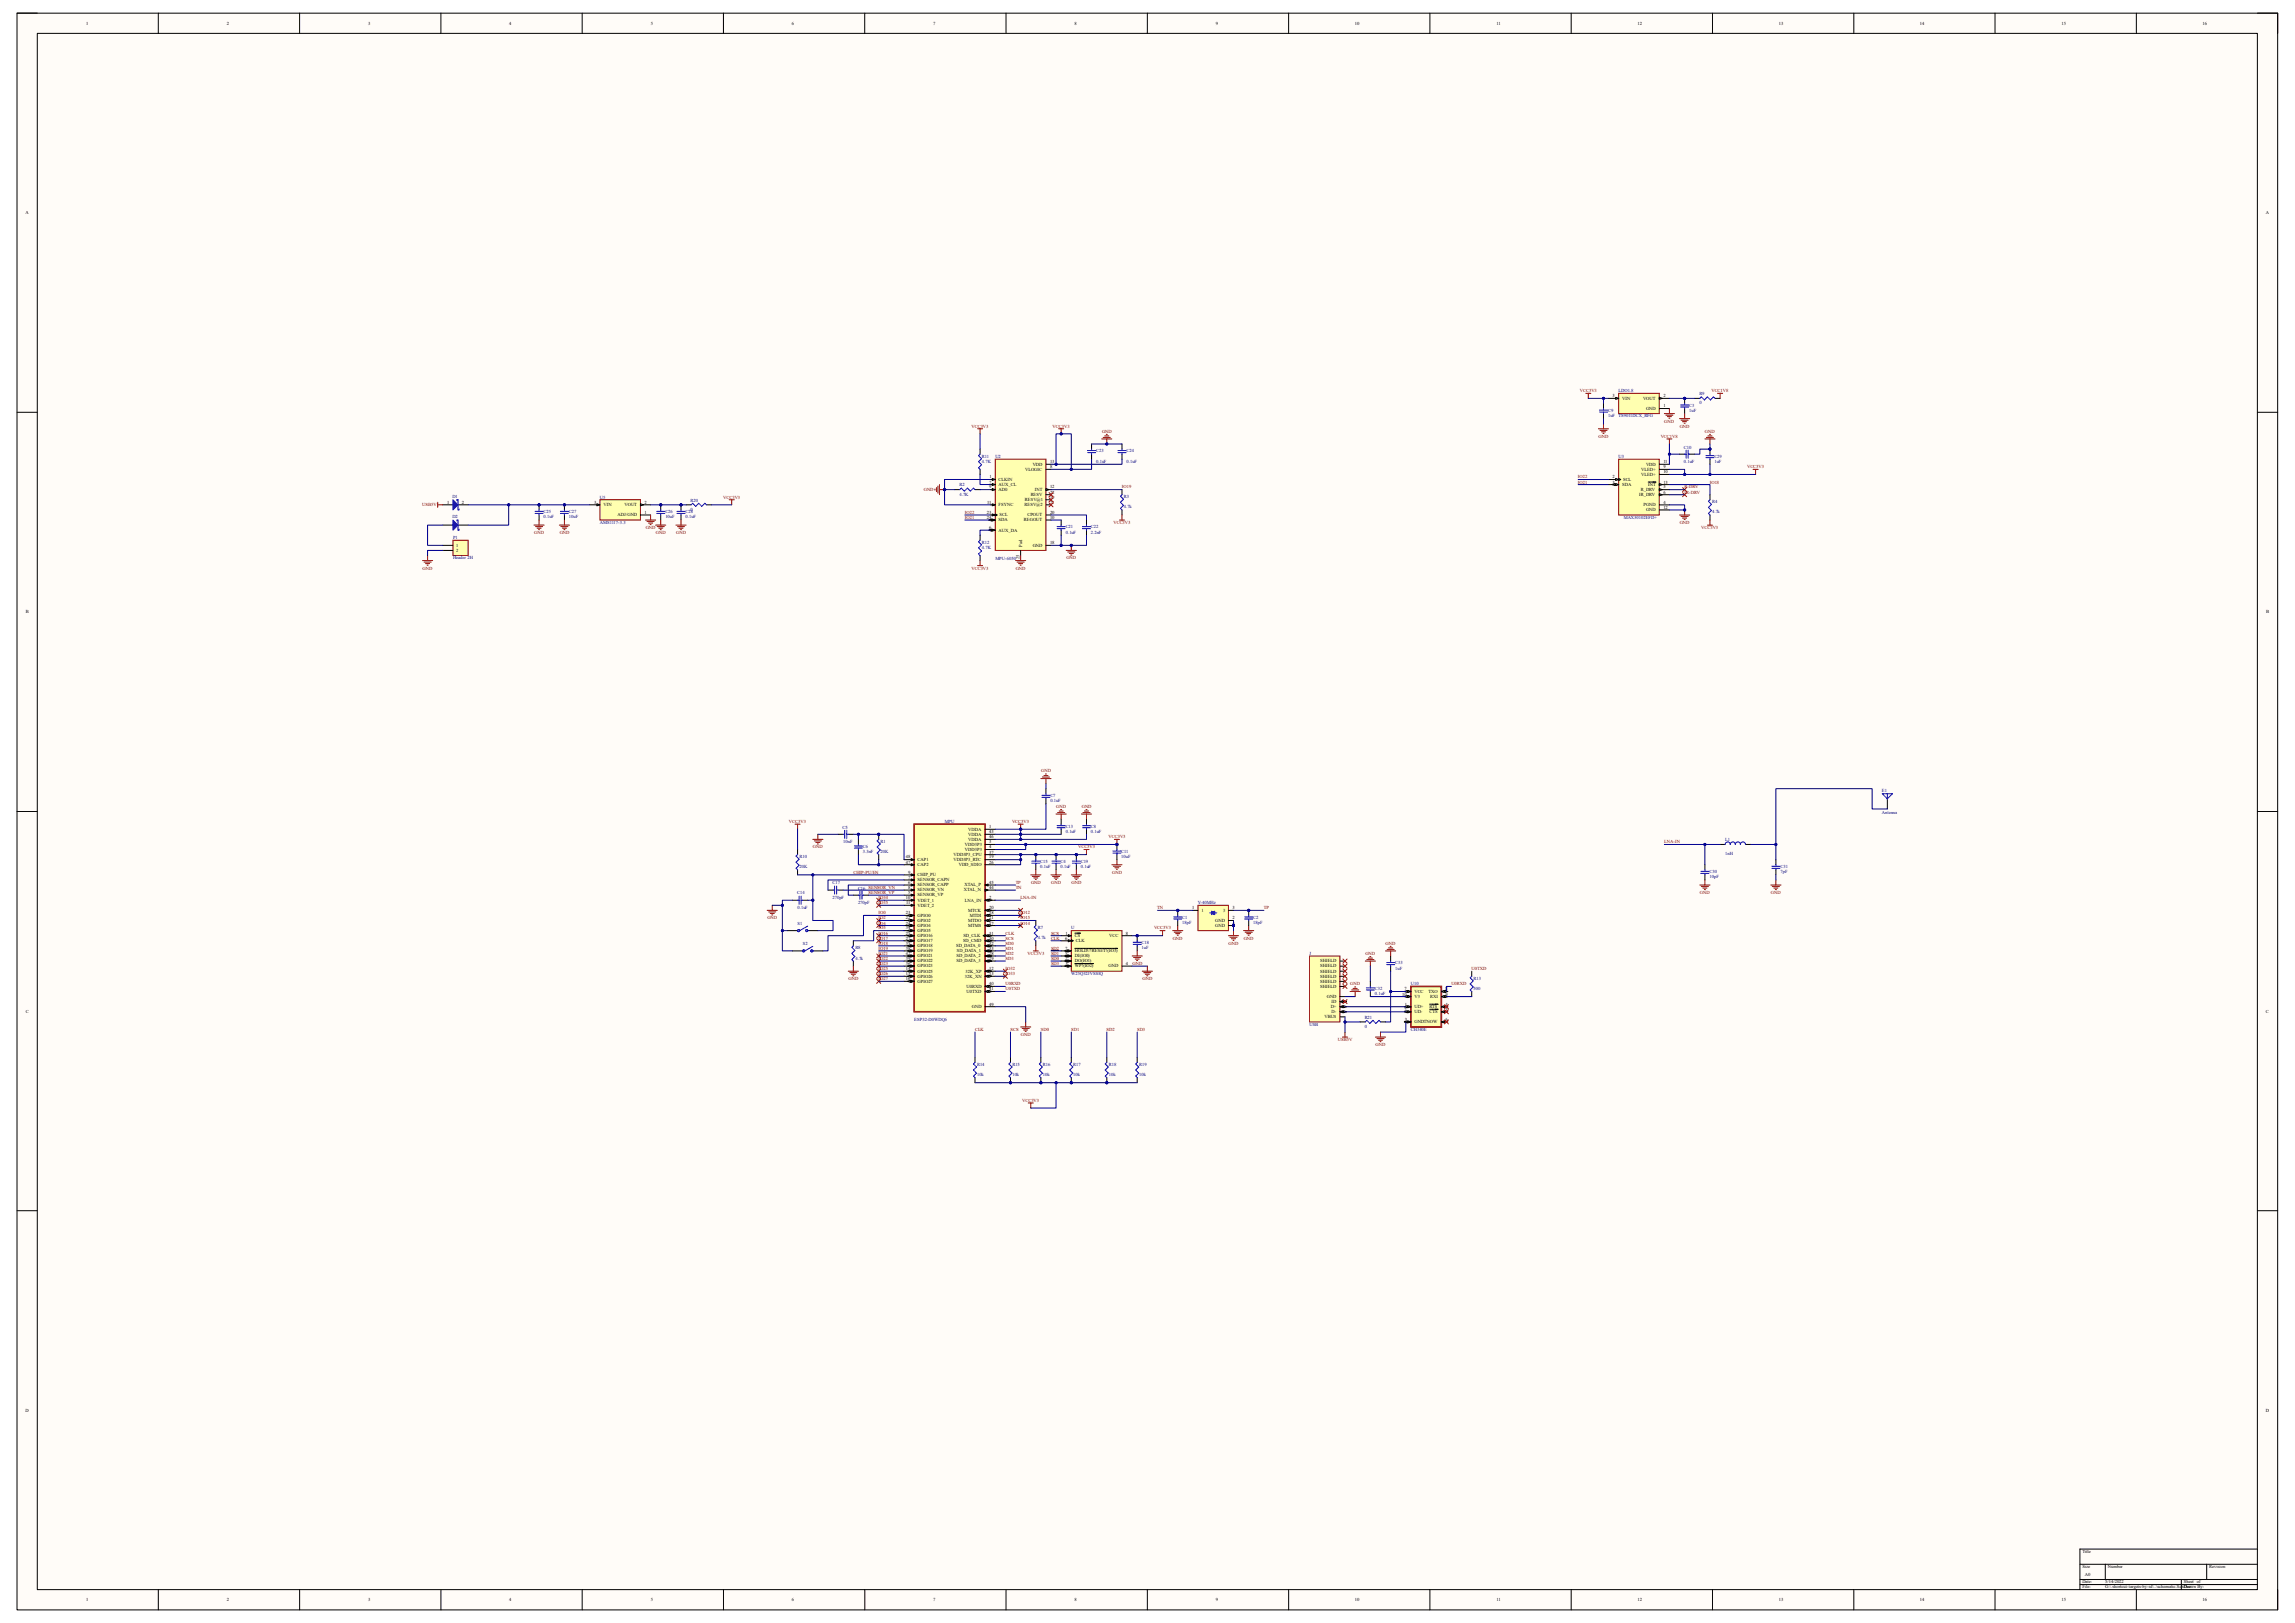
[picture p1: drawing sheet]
<svg xmlns="http://www.w3.org/2000/svg" width="297mm" height="210mm" viewBox="0 0 297 210" stroke-linecap="round" stroke-linejoin="round" font-family="sans-serif">
<defs><g id="words">
<g font-size=".6">
<text x="11.1" y="3.2">1</text>
<text x="29.3" y="3.2">2</text>
<text x="47.7" y="3.2">3</text>
<text x="65.9" y="3.2">4</text>
<text x="84.2" y="3.2">5</text>
<text x="102.5" y="3.2">6</text>
<text x="120.8" y="3.2">7</text>
<text x="139.1" y="3.2">8</text>
<text x="157.4" y="3.2">9</text>
<text x="175.3" y="3.2">10</text>
<text x="193.7" y="3.2">11</text>
<text x="211.9" y="3.2">12</text>
<text x="230.2" y="3.2">13</text>
<text x="248.5" y="3.2">14</text>
<text x="266.8" y="3.2">15</text>
<text x="285" y="3.2">16</text>
<text x="3.3" y="27.7">A</text>
<text x="293.2" y="27.7">A</text>
<text x="208.7" y="51.4">3</text>
<text x="209.9" y="51.7">VIN</text>
<text x="212.6" y="51.7">VOUT</text>
<text x="213" y="53">GND</text>
<text x="215.3" y="51.4">2</text>
<text x="215.3" y="52.7">1</text>
<text x="135.9" y="59.9">13</text>
<text x="215.3" y="59.9">11</text>
<text x="57.9" y="65.2">1</text>
<text x="59.8" y="65.2">2</text>
<text x="76.9" y="65.2">3</text>
<text x="78.1" y="65.5">VIN</text>
<text x="80.8" y="65.5">VOUT</text>
<text x="83.4" y="65.2">2</text>
<text x="127.8" y="65.2">11</text>
<text x="128" y="62.6">7</text>
<text x="128" y="63.2">9</text>
<text x="128.1" y="61.9">1</text>
<text x="129.2" y="62.2">CLKIN</text>
<text x="129.2" y="62.9">AUX_CL</text>
<text x="129.2" y="63.5">AD0</text>
<text x="129.2" y="65.5">FSYNC</text>
<text x="132.6" y="65.5">RESV@2</text>
<text x="132.6" y="64.9">RESV@1</text>
<text x="132.7" y="60.9">VLOGIC</text>
<text x="133.4" y="64.2">RESV</text>
<text x="133.6" y="60.2">VDD</text>
<text x="133.9" y="63.5">INT</text>
<text x="135.9" y="60.6">8</text>
<text x="135.9" y="63.2">12</text>
<text x="135.9" y="63.9">22</text>
<text x="135.9" y="64.5">19</text>
<text x="135.9" y="65.2">21</text>
<text x="208.7" y="61.9">2</text>
<text x="208.7" y="62.6">3</text>
<text x="209.9" y="62.9">SDA</text>
<text x="210.1" y="62.2">SCL</text>
<text x="212.1" y="64.2">IR_DRV</text>
<text x="212.3" y="63.5">R_DRV</text>
<text x="212.4" y="60.9">VLED+</text>
<text x="212.4" y="61.6">VLED+</text>
<text x="212.7" y="65.5">PGND</text>
<text x="213" y="60.2">VDD</text>
<text x="213.3" y="62.9">INT</text>
<text x="215.3" y="60.6">9</text>
<text x="215.3" y="61.3">10</text>
<text x="215.3" y="62.6">13</text>
<text x="215.3" y="63.2">5</text>
<text x="215.3" y="63.9">6</text>
<text x="215.3" y="65.2">4</text>
<text x="215.3" y="65.8">12</text>
<text x="59.1" y="70.7">1</text>
<text x="59.1" y="71.4">2</text>
<text x="79.9" y="66.8">ADJ/GND</text>
<text x="83.4" y="66.5">1</text>
<text x="127.7" y="66.5">23</text>
<text x="127.7" y="67.1">24</text>
<text x="128" y="68.5">6</text>
<text x="129.2" y="67.5">SDA</text>
<text x="129.2" y="68.8">AUX_DA</text>
<text x="129.4" y="66.8">SCL</text>
<text x="132.3" y="70.8" transform="rotate(-90 132.3 70.8)">Pad</text>
<text x="132.5" y="67.5">REGOUT</text>
<text x="133" y="66.8">CPOUT</text>
<text x="133.6" y="70.7">GND</text>
<text x="135.9" y="66.5">20</text>
<text x="135.9" y="67.1">10</text>
<text x="135.9" y="70.4">18</text>
<text x="213" y="66.2">GND</text>
<text x="132" y="72.3" transform="rotate(-90 132 72.3)">25</text>
<text x="3.3" y="79.4">B</text>
<text x="293.3" y="79.4">B</text>
<text x="125.3" y="107.5">VDDA</text>
<text x="128" y="107.1">1</text>
<text x="128" y="107.8">43</text>
<text x="117.2" y="111.1">48</text>
<text x="117.2" y="111.8">47</text>
<text x="117.5" y="113.1">9</text>
<text x="117.5" y="113.7">7</text>
<text x="118.7" y="111.4">CAP1</text>
<text x="118.7" y="112.1">CAP2</text>
<text x="118.7" y="113.4">CHIP_PU</text>
<text x="123.4" y="110.7">VDD3P3_CPU</text>
<text x="123.4" y="111.4">VDD3P3_RTC</text>
<text x="124.1" y="112.1">VDD_SDIO</text>
<text x="124.9" y="109.4">VDD3P3</text>
<text x="124.9" y="110.1">VDD3P3</text>
<text x="125.3" y="108.1">VDDA</text>
<text x="125.3" y="108.8">VDDA</text>
<text x="128" y="108.5">46</text>
<text x="128" y="109.1">3</text>
<text x="128" y="109.8">4</text>
<text x="128" y="110.4">37</text>
<text x="128" y="111.1">19</text>
<text x="128" y="111.8">26</text>
<text x="117.2" y="116.3">10</text>
<text x="117.2" y="118.3">23</text>
<text x="117.2" y="119">22</text>
<text x="117.2" y="119.6">24</text>
<text x="117.3" y="117">11</text>
<text x="117.5" y="114.4">6</text>
<text x="117.5" y="115">8</text>
<text x="117.5" y="115.7">5</text>
<text x="118.7" y="114">SENSOR_CAPN</text>
<text x="118.7" y="114.7">SENSOR_CAPP</text>
<text x="118.7" y="115.4">SENSOR_VN</text>
<text x="118.7" y="116">SENSOR_VP</text>
<text x="118.7" y="116.7">VDET_1</text>
<text x="118.7" y="117.3">VDET_2</text>
<text x="118.7" y="118.6">GPIO0</text>
<text x="118.7" y="119.3">GPIO2</text>
<text x="118.7" y="119.9">GPIO4</text>
<text x="124.8" y="115.4">XTAL_N</text>
<text x="124.8" y="114.7">XTAL_P</text>
<text x="124.9" y="116.7">LNA_IN</text>
<text x="125.3" y="118">MTCK</text>
<text x="125.3" y="119.3">MTDO</text>
<text x="125.3" y="119.9">MTMS</text>
<text x="125.5" y="118.6">MTDI</text>
<text x="128" y="114.4">45</text>
<text x="128" y="115">44</text>
<text x="128" y="116.3">2</text>
<text x="128" y="117.6">20</text>
<text x="128" y="118.3">18</text>
<text x="128" y="119">21</text>
<text x="128" y="119.6">17</text>
<text x="154.3" y="117.6">1</text>
<text x="155.5" y="118">1</text>
<text x="157.3" y="119.3">GND</text>
<text x="157.3" y="119.9">GND</text>
<text x="158.3" y="118">3</text>
<text x="159.5" y="117.6">3</text>
<text x="159.5" y="119">2</text>
<text x="159.5" y="119.6">4</text>
<text x="117.2" y="120.3">34</text>
<text x="117.2" y="120.9">25</text>
<text x="117.2" y="121.6">27</text>
<text x="117.2" y="122.3">35</text>
<text x="117.2" y="122.9">38</text>
<text x="117.2" y="123.6">42</text>
<text x="117.2" y="124.2">39</text>
<text x="117.2" y="124.9">36</text>
<text x="117.2" y="125.5">14</text>
<text x="118.7" y="120.6">GPIO5</text>
<text x="118.7" y="121.2">GPIO16</text>
<text x="118.7" y="121.9">GPIO17</text>
<text x="118.7" y="122.6">GPIO18</text>
<text x="118.7" y="123.2">GPIO19</text>
<text x="118.7" y="123.9">GPIO21</text>
<text x="118.7" y="124.5">GPIO22</text>
<text x="118.7" y="125.2">GPIO23</text>
<text x="118.7" y="125.9">GPIO25</text>
<text x="123.7" y="122.6">SD_DATA_0</text>
<text x="123.8" y="123.9">SD_DATA_2</text>
<text x="123.8" y="124.5">SD_DATA_3</text>
<text x="123.8" y="123.2">SD_DATA_1</text>
<text x="124.6" y="121.9">SD_CMD</text>
<text x="124.7" y="121.2">SD_CLK</text>
<text x="125" y="125.9">32K_XP</text>
<text x="128" y="120.9">31</text>
<text x="128" y="121.6">30</text>
<text x="128" y="122.3">32</text>
<text x="128" y="122.9">33</text>
<text x="128" y="123.6">28</text>
<text x="128" y="124.2">29</text>
<text x="128" y="125.5">12</text>
<text x="137.8" y="121.6">6</text>
<text x="137.8" y="122.9">7</text>
<text x="137.8" y="123.6">5</text>
<text x="137.8" y="124.2">2</text>
<text x="137.9" y="120.9">1</text>
<text x="137.9" y="124.9">3</text>
<text x="139.1" y="121.2">CS</text>
<text x="139.1" y="123.2">HOLD!/!RESET!(IO3)</text>
<text x="139.1" y="123.9">DI(IO0)</text>
<text x="139.1" y="124.5">DO(IO1)</text>
<text x="139.1" y="125.2">WP!(IO2)</text>
<text x="139.2" y="121.9">CLK</text>
<text x="143.5" y="125.2">GND</text>
<text x="143.6" y="121.2">VCC</text>
<text x="145.7" y="120.9">8</text>
<text x="145.7" y="124.9">4</text>
<text x="170.9" y="125.9">SHIELD</text>
<text x="170.9" y="125.2">SHIELD</text>
<text x="170.9" y="124.5">SHIELD</text>
<text x="3.3" y="131">C</text>
<text x="117.2" y="126.2">15</text>
<text x="117.2" y="126.8">16</text>
<text x="118.7" y="126.5">GPIO26</text>
<text x="118.7" y="127.2">GPIO27</text>
<text x="124.9" y="126.5">32K_XN</text>
<text x="125.1" y="127.8">U0RXD</text>
<text x="125.1" y="128.5">U0TXD</text>
<text x="125.8" y="130.4">GND</text>
<text x="128" y="126.2">13</text>
<text x="128" y="127.5">40</text>
<text x="128" y="128.1">41</text>
<text x="128" y="130.1">49</text>
<text x="170.9" y="127.8">SHIELD</text>
<text x="170.9" y="127.2">SHIELD</text>
<text x="170.9" y="126.5">SHIELD</text>
<text x="171.4" y="131.7">VBUS</text>
<text x="171.7" y="129.1">GND</text>
<text x="172.2" y="130.4">D+</text>
<text x="172.3" y="131.1">D-</text>
<text x="172.3" y="129.8">ID</text>
<text x="181.5" y="128.8">10</text>
<text x="181.8" y="128.1">7</text>
<text x="181.8" y="130.8">2</text>
<text x="181.8" y="130.1">1</text>
<text x="183" y="128.5">VCC</text>
<text x="183" y="129.1">V3</text>
<text x="183" y="130.4">UD+</text>
<text x="183" y="131.1">UD-</text>
<text x="184.9" y="128.5">TXO</text>
<text x="185" y="130.4">RTS</text>
<text x="185" y="131.1">CTS</text>
<text x="185.1" y="129.1">RXI</text>
<text x="187.1" y="128.1">8</text>
<text x="187.1" y="128.8">9</text>
<text x="187.1" y="130.1">4</text>
<text x="187.1" y="130.8">5</text>
<text x="293.2" y="131">C</text>
<text x="181.8" y="132.1">3</text>
<text x="183" y="132.4">GNDTNOW</text>
<text x="187.1" y="132.1">6</text>
<text x="3.3" y="182.7">D</text>
<text x="293.2" y="182.7">D</text>
<text x="269.5" y="201">Title</text>
<text x="269.5" y="202.9">Size</text>
<text x="269.8" y="203.9">A0</text>
<text x="272.8" y="202.9">Number</text>
<text x="285.9" y="202.9">Revision</text>
<text x="11.1" y="207.2">1</text>
<text x="29.3" y="207.2">2</text>
<text x="47.7" y="207.2">3</text>
<text x="65.9" y="207.2">4</text>
<text x="84.2" y="207.2">5</text>
<text x="102.5" y="207.2">6</text>
<text x="120.8" y="207.2">7</text>
<text x="139.1" y="207.2">8</text>
<text x="157.4" y="207.2">9</text>
<text x="175.3" y="207.2">10</text>
<text x="193.7" y="207.2">11</text>
<text x="211.9" y="207.2">12</text>
<text x="230.2" y="207.2">13</text>
<text x="248.5" y="207.2">14</text>
<text x="266.8" y="207.2">15</text>
<text x="269.5" y="204.9">Date:</text>
<text x="269.5" y="205.5">File:</text>
<text x="272.5" y="205.5">G:\.shortcut-targets-by-id\..\schematic.SchDoc</text>
<text x="272.5" y="204.9">5/14/2022</text>
<text x="282.6" y="204.9">Sheet of</text>
<text x="283" y="205.5">rawn By:</text>
<text x="285" y="207.2">16</text>
</g>
<g font-size=".6" fill="#800000">
<text x="204.5" y="50.8">VCC3V3</text>
<text x="221.5" y="50.8">VCC1V8</text>
<text x="125.7" y="55.3">VCC3V3</text>
<text x="136.2" y="55.3">VCC3V3</text>
<text x="142.6" y="56">GND</text>
<text x="206.9" y="56.6">GND</text>
<text x="214.9" y="56.6">VCC1V8</text>
<text x="215.4" y="54.7">GND</text>
<text x="217.4" y="55.3">GND</text>
<text x="220.6" y="56">GND</text>
<text x="54.7" y="65.5">USB5V</text>
<text x="93.6" y="64.5">VCC3V3</text>
<text x="119.5" y="63.5">GND</text>
<text x="145.2" y="63.2">IO19</text>
<text x="204.2" y="61.9">IO22</text>
<text x="204.2" y="62.6">IO21</text>
<text x="218" y="63.2">R-DRV</text>
<text x="218" y="63.9">IR-DRV</text>
<text x="221.3" y="62.6">IO18</text>
<text x="226.1" y="60.6">VCC3V3</text>
<text x="69.1" y="69.1">GND</text>
<text x="72.4" y="69.1">GND</text>
<text x="83.6" y="68.5">GND</text>
<text x="84.9" y="69.1">GND</text>
<text x="87.5" y="69.1">GND</text>
<text x="124.9" y="66.5">IO22</text>
<text x="124.9" y="67.1">IO21</text>
<text x="144.1" y="67.8">VCC3V3</text>
<text x="217.4" y="67.8">GND</text>
<text x="220.2" y="68.5">VCC3V3</text>
<text x="54.7" y="73.7">GND</text>
<text x="125.7" y="73.7">VCC3V3</text>
<text x="131.4" y="73.7">GND</text>
<text x="138" y="72.4">GND</text>
<text x="134.7" y="99.9">GND</text>
<text x="102.1" y="106.5">VCC3V3</text>
<text x="131" y="106.5">VCC3V3</text>
<text x="136.7" y="104.5">GND</text>
<text x="140" y="104.5">GND</text>
<text x="105.2" y="109.8">GND</text>
<text x="110.4" y="113.1">CHIP-PU/EN</text>
<text x="139.5" y="109.8">VCC3V3</text>
<text x="143.5" y="108.5">VCC3V3</text>
<text x="143.9" y="113.1">GND</text>
<text x="215.4" y="109.1">LNA-IN</text>
<text x="99.3" y="119">GND</text>
<text x="112.4" y="115.7">SENSOR_VP</text>
<text x="113.7" y="116.3">IO34</text>
<text x="113.7" y="117">IO35</text>
<text x="113.7" y="118.3">IO0</text>
<text x="113.7" y="119">IO2</text>
<text x="113.7" y="119.6">IO4</text>
<text x="131.4" y="114.4">TP</text>
<text x="131.4" y="115">TN</text>
<text x="132.1" y="118.3">IO12</text>
<text x="132.1" y="119.6">IO14</text>
<text x="132.1" y="119">IO15</text>
<text x="132.1" y="116.3">LNA-IN</text>
<text x="133.4" y="114.4">GND</text>
<text x="136.1" y="114.4">GND</text>
<text x="138.7" y="114.4">GND</text>
<text x="149.8" y="117.6">TN</text>
<text x="163.6" y="117.6">TP</text>
<text x="220" y="115.7">GND</text>
<text x="229.2" y="115.7">GND</text>
<text x="113.7" y="120.9">IO16</text>
<text x="113.7" y="121.6">IO17</text>
<text x="113.7" y="122.3">IO18</text>
<text x="113.7" y="122.9">IO19</text>
<text x="113.7" y="123.6">IO21</text>
<text x="113.7" y="124.2">IO22</text>
<text x="113.7" y="124.9">IO23</text>
<text x="113.7" y="125.5">IO25</text>
<text x="113.7" y="120.3">IO5</text>
<text x="130.1" y="121.6">SCS</text>
<text x="130.1" y="120.9">CLK</text>
<text x="130.1" y="123.6">SD2</text>
<text x="130.1" y="124.2">SD3</text>
<text x="130.1" y="122.3">SD0</text>
<text x="130.1" y="122.9">SD1</text>
<text x="130.1" y="125.5">IO32</text>
<text x="133" y="123.6">VCC3V3</text>
<text x="136" y="120.9">SCS</text>
<text x="136" y="121.6">CLK</text>
<text x="136" y="122.9">SD2</text>
<text x="136" y="124.9">SD3</text>
<text x="136" y="123.6">SD1</text>
<text x="136" y="124.2">SD0</text>
<text x="146.6" y="124.9">GND</text>
<text x="149.4" y="120.3">VCC3V3</text>
<text x="151.8" y="121.6">GND</text>
<text x="159" y="122.3">GND</text>
<text x="161" y="121.6">GND</text>
<text x="176.7" y="123.6">GND</text>
<text x="179.3" y="122.3">GND</text>
<text x="190.5" y="125.5">U0TXD</text>
<text x="109.8" y="126.8">GND</text>
<text x="113.7" y="126.2">IO26</text>
<text x="113.7" y="126.8">IO27</text>
<text x="130.1" y="126.2">IO33</text>
<text x="130.1" y="127.5">U0RXD</text>
<text x="130.1" y="128.1">U0TXD</text>
<text x="147.9" y="126.8">GND</text>
<text x="174.8" y="127.5">GND</text>
<text x="187.8" y="127.5">U0RXD</text>
<text x="126.2" y="133.4">CLK</text>
<text x="130.8" y="133.4">SCS</text>
<text x="132.1" y="134.1">GND</text>
<text x="134.7" y="133.4">SD0</text>
<text x="138.6" y="133.4">SD1</text>
<text x="143.2" y="133.4">SD2</text>
<text x="147.1" y="133.4">SD3</text>
<text x="173.1" y="134.7">USB5V</text>
<text x="178" y="135.4">GND</text>
<text x="132.3" y="142.6">VCC3V3</text>
</g>
<g font-size=".6" fill="#000080">
<text x="208.1" y="54">1uF</text>
<text x="208.1" y="53.3">C9</text>
<text x="209.5" y="50.8">LDO1.8</text>
<text x="218.6" y="53.3">1uF</text>
<text x="218.6" y="52.7">C3</text>
<text x="219.9" y="52.3">0</text>
<text x="219.9" y="51.1">R9</text>
<text x="127.1" y="59.9">4.7K</text>
<text x="127.1" y="59.2">R11</text>
<text x="128.8" y="59.3">U2</text>
<text x="141.9" y="59.9">0.1uF</text>
<text x="141.9" y="58.5">C23</text>
<text x="145.8" y="59.9">0.1uF</text>
<text x="145.8" y="58.5">C24</text>
<text x="209.5" y="59.3">U3</text>
<text x="209.5" y="54">TS9011DCX_RFG</text>
<text x="217.9" y="59.9">0.1uF</text>
<text x="217.9" y="58">C10</text>
<text x="221.9" y="59.9">1uF</text>
<text x="221.9" y="59.2">C29</text>
<text x="58.5" y="64.5">D1</text>
<text x="77.6" y="64.5">U5</text>
<text x="89.4" y="64.9">R20</text>
<text x="124.2" y="64.1">4.7K</text>
<text x="124.2" y="62.9">R2</text>
<text x="145.5" y="65.8">4.7k</text>
<text x="145.5" y="64.5">R3</text>
<text x="221.6" y="65.1">R4</text>
<text x="58.5" y="67.1">D2</text>
<text x="58.6" y="69.8">P1</text>
<text x="70.4" y="67.1">0.1uF</text>
<text x="70.4" y="66.4">C25</text>
<text x="73.6" y="67.1">10uF</text>
<text x="73.6" y="66.4">C27</text>
<text x="77.6" y="67.8">AMS1117-3.3</text>
<text x="86.1" y="67.1">10uF</text>
<text x="86.1" y="66.4">C26</text>
<text x="88.7" y="67.1">0.1uF</text>
<text x="88.7" y="66.4">C28</text>
<text x="89.4" y="66.1">0</text>
<text x="127.1" y="71">4.7K</text>
<text x="127.1" y="70.4">R12</text>
<text x="137.9" y="69">0.1uF</text>
<text x="137.9" y="68.4">C21</text>
<text x="141.2" y="69">2.2nF</text>
<text x="141.2" y="68.4">C22</text>
<text x="210.1" y="67.1">MAX30102EFD+</text>
<text x="221.6" y="66.4">4.7k</text>
<text x="58.6" y="72.4">Header 2H</text>
<text x="128.8" y="72.5">MPU-6050</text>
<text x="109.1" y="107.2">C5</text>
<text x="122.3" y="106.5">MPU</text>
<text x="135.9" y="103.8">0.1uF</text>
<text x="135.9" y="103.2">C7</text>
<text x="137.9" y="107.7">0.1uF</text>
<text x="137.9" y="107.1">C13</text>
<text x="141.2" y="107.7">0.1uF</text>
<text x="141.2" y="107.1">C8</text>
<text x="243.5" y="102.5">E1</text>
<text x="243.5" y="105.3">Antenna</text>
<text x="103.5" y="112.4">20K</text>
<text x="103.5" y="111">R10</text>
<text x="109.1" y="109.1">10nF</text>
<text x="111.7" y="110.4">3.3nF</text>
<text x="111.7" y="109.7">C6</text>
<text x="114" y="110.4">20K</text>
<text x="114" y="109.1">R1</text>
<text x="134.6" y="112.4">0.1uF</text>
<text x="134.6" y="111.7">C15</text>
<text x="137.2" y="112.4">0.1uF</text>
<text x="137.2" y="111.7">C4</text>
<text x="139.9" y="112.4">0.1uF</text>
<text x="139.9" y="111.7">C19</text>
<text x="145.1" y="111">10uF</text>
<text x="145.1" y="110.4">C11</text>
<text x="221.2" y="113.7">10pF</text>
<text x="221.2" y="113">C30</text>
<text x="223.3" y="110.6">1nH</text>
<text x="223.3" y="108.8">L1</text>
<text x="230.4" y="113">7pF</text>
<text x="230.4" y="112.4">C31</text>
<text x="103.2" y="115.7">C14</text>
<text x="103.2" y="117.6">0.1uF</text>
<text x="103.2" y="119.6">S1</text>
<text x="107.7" y="116.3">270pF</text>
<text x="107.7" y="114.4">C17</text>
<text x="111" y="116.9">270pF</text>
<text x="111" y="115.1">C16 SENSOR_VN</text>
<text x="153" y="119.5">18pF</text>
<text x="153" y="118.9">C1</text>
<text x="155" y="117">Y-40MHz</text>
<text x="162.2" y="119.5">18pF</text>
<text x="162.2" y="118.9">C2</text>
<text x="103.9" y="122.3">S2</text>
<text x="110.7" y="124.2">4.7k</text>
<text x="110.7" y="122.9">R8</text>
<text x="134.3" y="121.5">4.7k</text>
<text x="134.3" y="120.2">R7</text>
<text x="138.6" y="120.3">U</text>
<text x="147.7" y="122.9">1uF</text>
<text x="147.7" y="122.2">C18</text>
<text x="169.5" y="123.6">J</text>
<text x="180.6" y="125.5">1uF</text>
<text x="180.6" y="124.8">C33</text>
<text x="138.6" y="126.2">W25Q32JVSSIQ</text>
<text x="176.6" y="131.8">R21</text>
<text x="177.9" y="128.7">0.1uF</text>
<text x="177.9" y="128.1">C32</text>
<text x="182.6" y="127.5">U10</text>
<text x="190.7" y="128.1">500</text>
<text x="190.7" y="126.8">R13</text>
<text x="118.3" y="132.1">ESP32-D0WDQ6</text>
<text x="126.4" y="137.9">R14</text>
<text x="131" y="137.9">R15</text>
<text x="135" y="137.9">R16</text>
<text x="138.9" y="137.9">R17</text>
<text x="143.5" y="137.9">R18</text>
<text x="147.4" y="137.9">R19</text>
<text x="169.5" y="132.8">USB</text>
<text x="176.6" y="133">0</text>
<text x="182.6" y="133.4">CH340E</text>
<text x="126.4" y="139.2">10k</text>
<text x="131" y="139.2">10k</text>
<text x="135" y="139.2">10k</text>
<text x="138.9" y="139.2">10k</text>
<text x="143.5" y="139.2">10k</text>
<text x="147.4" y="139.2">10k</text>
</g>
</g></defs>
<path d="M2.2 1.7h292.6v206.6h-292.6z" fill-rule="evenodd" fill="#fffcf8"/>
<path d="M2.2 1.7h292.6v206.6h-292.6z" fill="none" stroke="#000" stroke-width=".13"/>
<path d="M4.8 4.3h287.3v201.4h-287.3z" fill-rule="evenodd" fill="#fffcf8"/>
<g fill="none" stroke="#000" stroke-width=".13">
<path d="M2.2 1.7h2.6M4.8 4.3h287.3v201.4h-287.3zM20.5 1.7v2.6M38.8 1.7v2.6M57.1 1.7v2.6M75.3 1.7v2.6M93.6 1.7v2.6M111.9 1.7v2.6M130.2 1.7v2.6M148.5 1.7v2.6M166.8 1.7v2.6M185 1.7v2.6"/>
<path d="M203.3 1.7v2.6M221.6 1.7v2.6M239.9 1.7v2.6M258.2 1.7v2.6M276.5 1.7v2.6M292.1 1.7h2.7v2.6M2.2 53.4h2.6M292.1 53.4h2.7M2.2 105h2.6M292.1 105h2.7M2.2 156.7h2.6M292.1 156.7h2.7"/>
<path d="M20.5 205.7v2.6M38.8 205.7v2.6M57.1 205.7v2.6M75.3 205.7v2.6M93.6 205.7v2.6M111.9 205.7v2.6M130.2 205.7v2.6M148.5 205.7v2.6M166.8 205.7v2.6M185 205.7v2.6M203.3 205.7v2.6M221.6 205.7v2.6"/>
<path d="M239.9 205.7v2.6M258.2 205.7v2.6M269.2 202.4h22.9M269.2 204.4h22.9M269.2 205h22.9M272.5 202.4v2M276.5 205.7v2.6M282.3 204.4v1.3M285.6 202.4v2M292.1 200.4h-22.9v5.3M294.8 205.7v2.6"/>
</g>
<path d="M118.3 106.6h9.2v24.3h-9.2z" fill-rule="evenodd" fill="#ffffb0"/>
<path d="M118.3 106.6h9.2v24.3h-9.2z" fill="none" stroke="#800000" stroke-width=".21"/>
<path d="M117 111.2h1.3" fill="none" stroke="#000" stroke-width=".13"/>
<path d="M117.9 111.1l.4 .1-.4 .2z" fill="#f8fcff"/>
<path d="M117 111.9h1.3M117.9 111.1l.4 .1-.4 .2z" fill="none" stroke="#000" stroke-width=".13"/>
<path d="M117.9 111.8l.4 .1-.4 .1z" fill="#f8fcff"/>
<path d="M117 113.2h1.3M117.9 111.8l.4 .1-.4 .1z" fill="none" stroke="#000" stroke-width=".13"/>
<path d="M117.9 113.1l.4 .1-.4 .1z" fill="#f8fcff"/>
<path d="M117 113.9h1.3M117.9 113.1l.4 .1-.4 .1z" fill="none" stroke="#000" stroke-width=".13"/>
<path d="M117.9 113.7l.4 .2-.4 .1z" fill="#f8fcff"/>
<path d="M117 114.5h1.3M117.9 113.7l.4 .2-.4 .1z" fill="none" stroke="#000" stroke-width=".13"/>
<path d="M117.9 114.4l.4 .1-.4 .2z" fill="#f8fcff"/>
<path d="M117 115.2h1.3M117.9 114.4l.4 .1-.4 .2z" fill="none" stroke="#000" stroke-width=".13"/>
<path d="M117.9 115l.4 .2-.4 .1z" fill="#f8fcff"/>
<path d="M117 115.8h1.3M117.9 115l.4 .2-.4 .1z" fill="none" stroke="#000" stroke-width=".13"/>
<path d="M117.9 115.7l.4 .1-.4 .2z" fill="#f8fcff"/>
<path d="M117 116.5h1.3M117.9 115.7l.4 .1-.4 .2z" fill="none" stroke="#000" stroke-width=".13"/>
<path d="M117.9 116.4l.4 .1-.4 .1z" fill="#f8fcff"/>
<path d="M117 117.1h1.3M117.9 116.4l.4 .1-.4 .1z" fill="none" stroke="#000" stroke-width=".13"/>
<path d="M117.9 117l.4 .1-.4 .2z" fill="#f8fcff"/>
<path d="M117 118.5h1.3M117.9 117l.4 .1-.4 .2z" fill="none" stroke="#000" stroke-width=".13"/>
<path d="M117.9 118.3l.4 .2-.4 .1z" fill="#f8fcff"/>
<path d="M117.9 118.3l.4 .2-.4 .1z" fill="none" stroke="#000" stroke-width=".13"/>
<path d="M117.5 118.5l.4-.2v.3z" fill="#f8fcff"/>
<path d="M117 119.1h1.3M117.5 118.5l.4-.2v.3z" fill="none" stroke="#000" stroke-width=".13"/>
<path d="M117.9 119l.4 .1-.4 .1z" fill="#f8fcff"/>
<path d="M117.9 119l.4 .1-.4 .1z" fill="none" stroke="#000" stroke-width=".13"/>
<path d="M117.5 119.1l.4-.1v.2z" fill="#f8fcff"/>
<path d="M117 119.8h1.3M117.5 119.1l.4-.1v.2z" fill="none" stroke="#000" stroke-width=".13"/>
<path d="M117.9 119.6l.4 .2-.4 .1z" fill="#f8fcff"/>
<path d="M117.9 119.6l.4 .2-.4 .1z" fill="none" stroke="#000" stroke-width=".13"/>
<path d="M117.5 119.8l.4-.2v.3z" fill="#f8fcff"/>
<path d="M117.5 119.8l.4-.2v.3zM117 120.4h1.3" fill="none" stroke="#000" stroke-width=".13"/>
<path d="M117.9 120.3l.4 .1-.4 .2z" fill="#f8fcff"/>
<path d="M117.9 120.3l.4 .1-.4 .2z" fill="none" stroke="#000" stroke-width=".13"/>
<path d="M117.5 120.4l.4-.1v.3z" fill="#f8fcff"/>
<path d="M117 121.1h1.3M117.5 120.4l.4-.1v.3z" fill="none" stroke="#000" stroke-width=".13"/>
<path d="M117.9 121l.4 .1-.4 .1z" fill="#f8fcff"/>
<path d="M117.9 121l.4 .1-.4 .1z" fill="none" stroke="#000" stroke-width=".13"/>
<path d="M117.5 121.1l.4-.1v.2z" fill="#f8fcff"/>
<path d="M117 121.7h1.3M117.5 121.1l.4-.1v.2z" fill="none" stroke="#000" stroke-width=".13"/>
<path d="M117.9 121.6l.4 .1-.4 .2z" fill="#f8fcff"/>
<path d="M117.9 121.6l.4 .1-.4 .2z" fill="none" stroke="#000" stroke-width=".13"/>
<path d="M117.5 121.7l.4-.1v.3z" fill="#f8fcff"/>
<path d="M117 122.4h1.3M117.5 121.7l.4-.1v.3z" fill="none" stroke="#000" stroke-width=".13"/>
<path d="M117.9 122.3l.4 .1-.4 .1z" fill="#f8fcff"/>
<path d="M117.9 122.3l.4 .1-.4 .1z" fill="none" stroke="#000" stroke-width=".13"/>
<path d="M117.5 122.4l.4-.1v.2z" fill="#f8fcff"/>
<path d="M117 123h1.3M117.5 122.4l.4-.1v.2z" fill="none" stroke="#000" stroke-width=".13"/>
<path d="M117.9 122.9l.4 .1-.4 .2z" fill="#f8fcff"/>
<path d="M117.9 122.9l.4 .1-.4 .2z" fill="none" stroke="#000" stroke-width=".13"/>
<path d="M117.5 123l.4-.1v.3z" fill="#f8fcff"/>
<path d="M117 123.7h1.3M117.5 123l.4-.1v.3z" fill="none" stroke="#000" stroke-width=".13"/>
<path d="M117.9 123.6l.4 .1-.4 .1z" fill="#f8fcff"/>
<path d="M117.9 123.6l.4 .1-.4 .1z" fill="none" stroke="#000" stroke-width=".13"/>
<path d="M117.5 123.7l.4-.1v.2z" fill="#f8fcff"/>
<path d="M117 124.4h1.3M117.5 123.7l.4-.1v.2z" fill="none" stroke="#000" stroke-width=".13"/>
<path d="M117.9 124.2l.4 .2-.4 .1z" fill="#f8fcff"/>
<path d="M117.9 124.2l.4 .2-.4 .1z" fill="none" stroke="#000" stroke-width=".13"/>
<path d="M117.5 124.4l.4-.2v.3z" fill="#f8fcff"/>
<path d="M117 125h1.3M117.5 124.4l.4-.2v.3z" fill="none" stroke="#000" stroke-width=".13"/>
<path d="M117.9 124.9l.4 .1-.4 .1z" fill="#f8fcff"/>
<path d="M117.9 124.9l.4 .1-.4 .1z" fill="none" stroke="#000" stroke-width=".13"/>
<path d="M117.5 125l.4-.1v.2z" fill="#f8fcff"/>
<path d="M117 125.7h1.3M117.5 125l.4-.1v.2z" fill="none" stroke="#000" stroke-width=".13"/>
<path d="M117.9 125.5l.4 .2-.4 .1z" fill="#f8fcff"/>
<path d="M117.9 125.5l.4 .2-.4 .1z" fill="none" stroke="#000" stroke-width=".13"/>
<path d="M117.5 125.7l.4-.2v.3z" fill="#f8fcff"/>
<path d="M117 126.3h1.3M117.5 125.7l.4-.2v.3z" fill="none" stroke="#000" stroke-width=".13"/>
<path d="M117.9 126.2l.4 .1-.4 .2z" fill="#f8fcff"/>
<path d="M117.9 126.2l.4 .1-.4 .2z" fill="none" stroke="#000" stroke-width=".13"/>
<path d="M117.5 126.3l.4-.1v.3z" fill="#f8fcff"/>
<path d="M117 127h1.3M117.5 126.3l.4-.1v.3z" fill="none" stroke="#000" stroke-width=".13"/>
<path d="M117.9 126.9l.4 .1-.4 .1z" fill="#f8fcff"/>
<path d="M117.9 126.9l.4 .1-.4 .1z" fill="none" stroke="#000" stroke-width=".13"/>
<path d="M117.5 127l.4-.1v.2z" fill="#f8fcff"/>
<path d="M127.5 107.3h1.3M127.5 108h1.3M127.5 108.6h1.3M127.5 109.3h1.3M127.5 109.9h1.3M127.5 110.6h1.3M127.5 111.2h1.3M127.5 111.9h1.3M127.5 114.5h1.3M117.5 127l.4-.1v.2z" fill="none" stroke="#000" stroke-width=".13"/>
<path d="M127.5 114.5l.4-.1v.3z" fill="#f8fcff"/>
<path d="M127.5 114.5l.4-.1v.3zM127.5 115.2h1.3" fill="none" stroke="#000" stroke-width=".13"/>
<path d="M127.5 115l.4 .2-.4 .1z" fill="#f8fcff"/>
<path d="M127.5 115l.4 .2-.4 .1zM127.5 116.5h1.3" fill="none" stroke="#000" stroke-width=".13"/>
<path d="M127.5 116.5l.4-.1v.2z" fill="#f8fcff"/>
<path d="M127.5 116.5l.4-.1v.2z" fill="none" stroke="#000" stroke-width=".13"/>
<path d="M128 116.4l.3 .1-.3 .1z" fill="#f8fcff"/>
<path d="M127.5 117.8h1.3M128 116.4l.3 .1-.3 .1z" fill="none" stroke="#000" stroke-width=".13"/>
<path d="M127.5 117.8l.4-.1v.2z" fill="#f8fcff"/>
<path d="M127.5 117.8l.4-.1v.2z" fill="none" stroke="#000" stroke-width=".13"/>
<path d="M128 117.7l.3 .1-.3 .1z" fill="#f8fcff"/>
<path d="M127.5 118.5h1.3M128 117.7l.3 .1-.3 .1z" fill="none" stroke="#000" stroke-width=".13"/>
<path d="M127.5 118.5l.4-.2v.3z" fill="#f8fcff"/>
<path d="M127.5 118.5l.4-.2v.3z" fill="none" stroke="#000" stroke-width=".13"/>
<path d="M128 118.3l.3 .2-.3 .1z" fill="#f8fcff"/>
<path d="M127.5 119.1h1.3M128 118.3l.3 .2-.3 .1z" fill="none" stroke="#000" stroke-width=".13"/>
<path d="M127.5 119.1l.4-.1v.2z" fill="#f8fcff"/>
<path d="M127.5 119.1l.4-.1v.2z" fill="none" stroke="#000" stroke-width=".13"/>
<path d="M128 119l.3 .1-.3 .1z" fill="#f8fcff"/>
<path d="M127.5 119.8h1.3M128 119l.3 .1-.3 .1z" fill="none" stroke="#000" stroke-width=".13"/>
<path d="M127.5 119.8l.4-.2v.3z" fill="#f8fcff"/>
<path d="M127.5 119.8l.4-.2v.3z" fill="none" stroke="#000" stroke-width=".13"/>
<path d="M128 119.6l.3 .2-.3 .1z" fill="#f8fcff"/>
<path d="M128 119.6l.3 .2-.3 .1zM127.5 121.1h1.3" fill="none" stroke="#000" stroke-width=".13"/>
<path d="M127.5 121.1l.4-.1v.2z" fill="#f8fcff"/>
<path d="M127.5 121.1l.4-.1v.2z" fill="none" stroke="#000" stroke-width=".13"/>
<path d="M128 121l.3 .1-.3 .1z" fill="#f8fcff"/>
<path d="M127.5 121l-.3 .1 .3 .1M127.5 121.7h1.3M128 121l.3 .1-.3 .1z" fill="none" stroke="#000" stroke-width=".13"/>
<path d="M127.5 121.7l.4-.1v.3z" fill="#f8fcff"/>
<path d="M127.5 121.7l.4-.1v.3z" fill="none" stroke="#000" stroke-width=".13"/>
<path d="M128 121.6l.3 .1-.3 .2z" fill="#f8fcff"/>
<path d="M127.5 122.4h1.3M128 121.6l.3 .1-.3 .2z" fill="none" stroke="#000" stroke-width=".13"/>
<path d="M127.5 122.4l.4-.1v.2z" fill="#f8fcff"/>
<path d="M127.5 122.4l.4-.1v.2z" fill="none" stroke="#000" stroke-width=".13"/>
<path d="M128 122.3l.3 .1-.3 .1z" fill="#f8fcff"/>
<path d="M127.5 123h1.3M128 122.3l.3 .1-.3 .1z" fill="none" stroke="#000" stroke-width=".13"/>
<path d="M127.5 123l.4-.1v.3z" fill="#f8fcff"/>
<path d="M127.5 123l.4-.1v.3z" fill="none" stroke="#000" stroke-width=".13"/>
<path d="M128 122.9l.3 .1-.3 .2z" fill="#f8fcff"/>
<path d="M127.5 123.7h1.3M128 122.9l.3 .1-.3 .2z" fill="none" stroke="#000" stroke-width=".13"/>
<path d="M127.5 123.7l.4-.1v.2z" fill="#f8fcff"/>
<path d="M127.5 123.7l.4-.1v.2z" fill="none" stroke="#000" stroke-width=".13"/>
<path d="M128 123.6l.3 .1-.3 .1z" fill="#f8fcff"/>
<path d="M127.5 124.4h1.3M128 123.6l.3 .1-.3 .1z" fill="none" stroke="#000" stroke-width=".13"/>
<path d="M127.5 124.4l.4-.2v.3z" fill="#f8fcff"/>
<path d="M127.5 124.4l.4-.2v.3z" fill="none" stroke="#000" stroke-width=".13"/>
<path d="M128 124.2l.3 .2-.3 .1z" fill="#f8fcff"/>
<path d="M127.5 125.7h1.3M128 124.2l.3 .2-.3 .1z" fill="none" stroke="#000" stroke-width=".13"/>
<path d="M127.5 125.7l.4-.2v.3z" fill="#f8fcff"/>
<path d="M127.5 125.7l.4-.2v.3z" fill="none" stroke="#000" stroke-width=".13"/>
<path d="M128 125.5l.3 .2-.3 .1z" fill="#f8fcff"/>
<path d="M127.5 126.3h1.3M128 125.5l.3 .2-.3 .1z" fill="none" stroke="#000" stroke-width=".13"/>
<path d="M127.5 126.3l.4-.1v.3z" fill="#f8fcff"/>
<path d="M127.5 126.3l.4-.1v.3z" fill="none" stroke="#000" stroke-width=".13"/>
<path d="M128 126.2l.3 .1-.3 .2z" fill="#f8fcff"/>
<path d="M127.5 127.6h1.3M128 126.2l.3 .1-.3 .2z" fill="none" stroke="#000" stroke-width=".13"/>
<path d="M127.5 127.6l.4-.1v.3z" fill="#f8fcff"/>
<path d="M127.5 127.6l.4-.1v.3z" fill="none" stroke="#000" stroke-width=".13"/>
<path d="M128 127.5l.3 .1-.3 .2z" fill="#f8fcff"/>
<path d="M127.5 128.3h1.3M128 127.5l.3 .1-.3 .2z" fill="none" stroke="#000" stroke-width=".13"/>
<path d="M127.5 128.3l.4-.1v.2z" fill="#f8fcff"/>
<path d="M127.5 128.3l.4-.1v.2z" fill="none" stroke="#000" stroke-width=".13"/>
<path d="M128 128.2l.3 .1-.3 .1z" fill="#f8fcff"/>
<path d="M108.5 108h.6M109.8 108h.6M111.1 108.6v.7M111.1 109.9v.7M127.5 130.3h1.3M128 128.2l.3 .1-.3 .1z" fill="none" stroke="#000" stroke-width=".13"/>
<path d="M105.2 108.6h1.3M105.4 108.8h.9M105.6 109h.5M105.8 109.2h.1M105.8 108v.6M132.1 132.9h1.3M132.3 133.1h.9M132.5 133.3h.5M132.7 133.5h.1M132.7 132.2v.7" fill="none" stroke="#800000" stroke-width=".13"/>
<path d="M109.1 108h.2M109.3 107.4v1.1M109.6 107.4v1.1M109.6 108h.2M110.6 109.5h1M110.6 109.7h1M111.1 109.3v.2M111.1 109.7v.2" fill="none" stroke="#00f" stroke-width=".13"/>
<circle cx="113.7" cy="108" r=".13" fill="#000080"/>
<circle cx="113.7" cy="108" r=".13" fill="none" stroke="#000080" stroke-width=".13"/>
<path d="M113.7 108v.6M113.7 110.6v.6" fill="none" stroke="#000" stroke-width=".13"/>
<circle cx="113.7" cy="108" r=".13" fill="#000080"/>
<circle cx="113.7" cy="108" r=".13" fill="none" stroke="#000080" stroke-width=".13"/>
<path d="M113.7 108.6l-.2 .2 .4 .4-.4 .4 .4 .4-.4 .4 .2 .2" fill="none" stroke="#00f" stroke-width=".13"/>
<circle cx="136.7" cy="110.6" r=".13" fill="#000080"/>
<circle cx="136.7" cy="110.6" r=".13" fill="none" stroke="#000080" stroke-width=".13"/>
<path d="M136.7 110.6v.6M136.7 111.9v.7" fill="none" stroke="#000" stroke-width=".13"/>
<circle cx="136.7" cy="110.6" r=".13" fill="#000080"/>
<circle cx="136.7" cy="110.6" r=".13" fill="none" stroke="#000080" stroke-width=".13"/>
<path d="M136.1 111.4h1.1M136.1 111.7h1.1M136.7 111.2v.2M136.7 111.7v.2" fill="none" stroke="#00f" stroke-width=".13"/>
<path d="M136 113.2h1.3M136.2 113.4h.9M136.4 113.6h.5M136.6 113.8h.1M136.7 112.6v.6" fill="none" stroke="#800000" stroke-width=".13"/>
<circle cx="144.5" cy="109.3" r=".13" fill="#000080"/>
<circle cx="144.5" cy="109.3" r=".13" fill="none" stroke="#000080" stroke-width=".13"/>
<path d="M144.5 109.3v.6M144.5 110.6v.6" fill="none" stroke="#000" stroke-width=".13"/>
<circle cx="144.5" cy="109.3" r=".13" fill="#000080"/>
<circle cx="144.5" cy="109.3" r=".13" fill="none" stroke="#000080" stroke-width=".13"/>
<path d="M144 110.1h1.1M144 110.4h1.1M144.5 109.9v.2M144.5 110.4v.2" fill="none" stroke="#00f" stroke-width=".13"/>
<path d="M143.9 111.9h1.3M144.1 112.1h.9M144.3 112.3h.5M144.5 112.5h.1M144.5 111.2v.7" fill="none" stroke="#800000" stroke-width=".13"/>
<path d="M138.6 120.4h6.6v5.3h-6.6z" fill-rule="evenodd" fill="#ffffb0"/>
<path d="M138.6 120.4h6.6v5.3h-6.6z" fill="none" stroke="#800000" stroke-width=".13"/>
<path d="M137.3 121.1h1.3" fill="none" stroke="#000" stroke-width=".13"/>
<path d="M138.3 121l.3 .1-.3 .1z" fill="#f8fcff"/>
<path d="M137.3 121.7h1.3M138.3 121l.3 .1-.3 .1zM139.1 120.8h.7" fill="none" stroke="#000" stroke-width=".13"/>
<path d="M138.3 121.6l.3 .1-.3 .2z" fill="#f8fcff"/>
<path d="M137.3 123h1.3M138.3 121.6l.3 .1-.3 .2zM138.6 121.6l.3 .1-.3 .2" fill="none" stroke="#000" stroke-width=".13"/>
<path d="M138.3 122.9l.3 .1-.3 .2z" fill="#f8fcff"/>
<path d="M138.3 122.9l.3 .1-.3 .2z" fill="none" stroke="#000" stroke-width=".13"/>
<path d="M137.8 123l.4-.1v.3z" fill="#f8fcff"/>
<path d="M137.3 123.7h1.3M137.8 123l.4-.1v.3zM139.1 122.7h5.5" fill="none" stroke="#000" stroke-width=".13"/>
<path d="M138.3 123.6l.3 .1-.3 .1z" fill="#f8fcff"/>
<path d="M138.3 123.6l.3 .1-.3 .1z" fill="none" stroke="#000" stroke-width=".13"/>
<path d="M137.8 123.7l.4-.1v.2z" fill="#f8fcff"/>
<path d="M137.3 124.4h1.3M137.8 123.7l.4-.1v.2z" fill="none" stroke="#000" stroke-width=".13"/>
<path d="M138.3 124.2l.3 .2-.3 .1z" fill="#f8fcff"/>
<path d="M138.3 124.2l.3 .2-.3 .1z" fill="none" stroke="#000" stroke-width=".13"/>
<path d="M137.8 124.4l.4-.2v.3z" fill="#f8fcff"/>
<path d="M137.3 125h1.3M137.8 124.4l.4-.2v.3z" fill="none" stroke="#000" stroke-width=".13"/>
<path d="M138.3 124.9l.3 .1-.3 .1z" fill="#f8fcff"/>
<path d="M138.3 124.9l.3 .1-.3 .1z" fill="none" stroke="#000" stroke-width=".13"/>
<path d="M137.8 125l.4-.1v.2z" fill="#f8fcff"/>
<path d="M107.2 115.2h.6M108.5 115.2h.6M110.4 115.8h.7M111.7 115.8h.7M137.8 125l.4-.1v.2zM139.1 124.7h2.4M145.2 121.1h1.3M145.2 125h1.3" fill="none" stroke="#000" stroke-width=".13"/>
<path d="M136 123h1.1M147.8 125.7h1.3M148 125.9h.9M148.2 126.1h.5M148.4 126.3h.1M148.5 125v.7" fill="none" stroke="#800000" stroke-width=".13"/>
<path d="M107.8 115.2h.2M108 114.7v1M108.3 114.7v1M108.3 115.2h.2M111.1 115.8h.2M111.3 115.3v1.1M111.6 115.3v1.1M111.6 115.8h.1" fill="none" stroke="#00f" stroke-width=".13"/>
<circle cx="147.2" cy="121.1" r=".13" fill="#000080"/>
<circle cx="147.2" cy="121.1" r=".13" fill="none" stroke="#000080" stroke-width=".13"/>
<path d="M147.2 121.1v.6M147.2 122.4v.6" fill="none" stroke="#000" stroke-width=".13"/>
<circle cx="147.2" cy="121.1" r=".13" fill="#000080"/>
<circle cx="147.2" cy="121.1" r=".13" fill="none" stroke="#000080" stroke-width=".13"/>
<path d="M146.6 121.9h1.1M146.6 122.2h1.1M147.2 121.7v.2M147.2 122.2v.2" fill="none" stroke="#00f" stroke-width=".13"/>
<path d="M146.5 123.7h1.3M146.7 123.9h.9M146.9 124.1h.5M147.1 124.3h.1M147.2 123v.7" fill="none" stroke="#800000" stroke-width=".13"/>
<circle cx="159.6" cy="119.8" r=".13" fill="#000080"/>
<circle cx="159.6" cy="119.8" r=".13" fill="none" stroke="#000080" stroke-width=".13"/>
<path d="M155 117.1h4v3.3h-4z" fill-rule="evenodd" fill="#ffffb0"/>
<path d="M155 117.1h4v3.3h-4z" fill="none" stroke="#800000" stroke-width=".13"/>
<path d="M156.5 118.1h.3M156.8 117.9v.5M156.9 118h.2v.3h-.2zM157.2 118.1h.3M157.2 117.9v.5" fill="none" stroke="#00f" stroke-width=".13"/>
<path d="M154.4 117.8h.6M159 117.8h.6M159 119.1h.6M159 119.8h.6" fill="none" stroke="#000" stroke-width=".13"/>
<circle cx="159.6" cy="119.8" r=".13" fill="#000080"/>
<circle cx="159.6" cy="119.8" r=".13" fill="none" stroke="#000080" stroke-width=".13"/>
<g fill="none" stroke="#800000" stroke-width=".13">
<path d="M152.4 119.8v.6M161.6 119.8v.6M151.8 120.4h1.3M152 120.6h.9M152.2 120.8h.5M152.4 121h.1M159 121.1h1.3M159.2 121.3h.9M159.4 121.5h.5M159.6 121.7h.1M159.6 120.4v.7M160.9 120.4h1.4"/>
<path d="M161.1 120.6h1M161.3 120.8h.6M161.5 121h.2"/>
</g>
<circle cx="152.4" cy="117.8" r=".13" fill="#000080"/>
<circle cx="152.4" cy="117.8" r=".13" fill="none" stroke="#000080" stroke-width=".13"/>
<path d="M152.4 117.8v.7M152.4 119.1v.7" fill="none" stroke="#000" stroke-width=".13"/>
<circle cx="152.4" cy="117.8" r=".13" fill="#000080"/>
<circle cx="152.4" cy="117.8" r=".13" fill="none" stroke="#000080" stroke-width=".13"/>
<path d="M151.9 118.7h1M151.9 118.9h1M152.4 118.5v.2M152.4 118.9v.2" fill="none" stroke="#00f" stroke-width=".13"/>
<circle cx="161.6" cy="117.8" r=".13" fill="#000080"/>
<circle cx="161.6" cy="117.8" r=".13" fill="none" stroke="#000080" stroke-width=".13"/>
<path d="M161.6 117.8v.7M161.6 119.1v.7" fill="none" stroke="#000" stroke-width=".13"/>
<circle cx="161.6" cy="117.8" r=".13" fill="#000080"/>
<circle cx="161.6" cy="117.8" r=".13" fill="none" stroke="#000080" stroke-width=".13"/>
<path d="M161.1 118.7h1M161.1 118.9h1M161.6 118.5v.2M161.6 118.9v.2" fill="none" stroke="#00f" stroke-width=".13"/>
<path d="M128.8 59.4h6.6v11.8h-6.6z" fill-rule="evenodd" fill="#ffffb0"/>
<path d="M128.8 59.4h6.6v11.8h-6.6z" fill="none" stroke="#800000" stroke-width=".13"/>
<path d="M128.1 62h.7" fill="none" stroke="#000" stroke-width=".13"/>
<path d="M128.4 61.9l.4 .1-.4 .2z" fill="#f8fcff"/>
<path d="M128.1 62.7h.7M128.4 61.9l.4 .1-.4 .2z" fill="none" stroke="#000" stroke-width=".13"/>
<path d="M128.4 62.6l.4 .1-.4 .1z" fill="#f8fcff"/>
<path d="M128.1 63.4h.7M128.4 62.6l.4 .1-.4 .1z" fill="none" stroke="#000" stroke-width=".13"/>
<path d="M128.4 63.2l.4 .2-.4 .1z" fill="#f8fcff"/>
<path d="M128.1 65.3h.7M128.4 63.2l.4 .2-.4 .1z" fill="none" stroke="#000" stroke-width=".13"/>
<path d="M128.4 65.2l.4 .1-.4 .2z" fill="#f8fcff"/>
<path d="M128.1 66.6h.7M128.4 65.2l.4 .1-.4 .2z" fill="none" stroke="#000" stroke-width=".13"/>
<path d="M128.4 66.5l.4 .1-.4 .2z" fill="#f8fcff"/>
<path d="M128.1 67.3h.7M128.4 66.5l.4 .1-.4 .2zM128.8 66.5l.3 .1-.3 .2" fill="none" stroke="#000" stroke-width=".13"/>
<path d="M128.4 67.2l.4 .1-.4 .1z" fill="#f8fcff"/>
<path d="M128.4 67.2l.4 .1-.4 .1z" fill="none" stroke="#000" stroke-width=".13"/>
<path d="M128 67.3l.3-.1v.2z" fill="#f8fcff"/>
<path d="M128 67.3l.3-.1v.2zM128.1 68.6h.7" fill="none" stroke="#000" stroke-width=".13"/>
<path d="M128.4 68.5l.4 .1-.4 .1z" fill="#f8fcff"/>
<path d="M128.4 68.5l.4 .1-.4 .1z" fill="none" stroke="#000" stroke-width=".13"/>
<path d="M128 68.6l.3-.1v.2z" fill="#f8fcff"/>
<path d="M128 68.6l.3-.1v.2zM135.4 60.1h.6M135.4 60.7h.6M135.4 63.4h.6" fill="none" stroke="#000" stroke-width=".13"/>
<path d="M135.4 63.2l.4 .2-.4 .1z" fill="#f8fcff"/>
<path d="M132.1 71.2v.7M135.4 63.2l.4 .2-.4 .1zM135.4 64h.6M135.4 64.7h.6M135.4 65.3h.6M135.4 66.6h.6M135.4 67.3h.6M135.4 70.6h.6" fill="none" stroke="#000" stroke-width=".13"/>
<path d="M138 71.2h1.3M138.2 71.4h.9M138.4 71.6h.5M138.6 71.8h.1M138.6 70.6v.6" fill="none" stroke="#800000" stroke-width=".13"/>
<circle cx="138.6" cy="70.6" r=".13" fill="#000080"/>
<circle cx="138.6" cy="70.6" r=".13" fill="none" stroke="#000080" stroke-width=".13"/>
<path d="M123.6 63.4h.6M126.2 63.4h.6M137.3 67.3v.7M137.3 68.6v.7M140.6 67.3v.7M140.6 68.6v.7" fill="none" stroke="#000" stroke-width=".13"/>
<path d="M124.2 63.4l.2-.2 .4 .4 .4-.4 .4 .4 .4-.4 .2 .2M136.8 68.1h1.1M136.8 68.4h1.1M137.3 68v.1M137.3 68.4v.2M140.1 68.1h1M140.1 68.4h1M140.6 68v.1M140.6 68.4v.2" fill="none" stroke="#00f" stroke-width=".13"/>
<path d="M121 63.3v.1M121.2 63.1v.5M121.4 62.9v.9M121.6 62.7v1.3M121.6 63.4h.6" fill="none" stroke="#800000" stroke-width=".13"/>
<circle cx="122.2" cy="63.4" r=".13" fill="#000080"/>
<circle cx="122.2" cy="63.4" r=".13" fill="none" stroke="#000080" stroke-width=".13"/>
<path d="M141.3 57.5v.6M141.3 58.8v.6M145.2 57.5v.6M145.2 58.8v.6" fill="none" stroke="#000" stroke-width=".13"/>
<path d="M140.7 58.3h1.1M140.7 58.6h1.1M141.3 58.1v.2M141.3 58.6v.2M144.7 58.3h1M144.7 58.6h1M145.2 58.1v.2M145.2 58.6v.2" fill="none" stroke="#00f" stroke-width=".13"/>
<path d="M142.6 56.8h1.3M142.8 56.6h.9M143 56.4h.5M143.2 56.2h.1M143.2 56.8v.7" fill="none" stroke="#800000" stroke-width=".13"/>
<circle cx="143.2" cy="57.5" r=".13" fill="#000080"/>
<circle cx="143.2" cy="57.5" r=".13" fill="none" stroke="#000080" stroke-width=".13"/>
<path d="M209.5 59.4h5.2v7.2h-5.2z" fill-rule="evenodd" fill="#ffffb0"/>
<path d="M209.5 59.4h5.2v7.2h-5.2z" fill="none" stroke="#800000" stroke-width=".13"/>
<path d="M208.2 62.1h1.3" fill="none" stroke="#000" stroke-width=".13"/>
<path d="M209.1 61.9l.4 .2-.4 .1z" fill="#f8fcff"/>
<path d="M208.2 62.7h1.3M209.1 61.9l.4 .2-.4 .1zM209.5 61.9l.3 .2-.3 .1" fill="none" stroke="#000" stroke-width=".13"/>
<path d="M209.1 62.6l.4 .1-.4 .1z" fill="#f8fcff"/>
<path d="M209.1 62.6l.4 .1-.4 .1z" fill="none" stroke="#000" stroke-width=".13"/>
<path d="M208.6 62.7l.4-.1v.2z" fill="#f8fcff"/>
<path d="M208.6 62.7l.4-.1v.2zM214.7 60.1h1.3M214.7 60.7h1.3M214.7 61.4h1.3M214.7 62.7h1.3" fill="none" stroke="#000" stroke-width=".13"/>
<path d="M214.7 62.6l.4 .1-.4 .1z" fill="#f8fcff"/>
<path d="M213.3 62.4h1M214.7 62.6l.4 .1-.4 .1zM214.7 63.4h1.3" fill="none" stroke="#000" stroke-width=".13"/>
<path d="M214.7 63.2l.4 .2-.4 .1z" fill="#f8fcff"/>
<path d="M214.7 63.2l.4 .2-.4 .1zM214.7 64h1.3" fill="none" stroke="#000" stroke-width=".13"/>
<path d="M214.7 63.9l.4 .1-.4 .1z" fill="#f8fcff"/>
<path d="M214.7 63.9l.4 .1-.4 .1zM214.7 65.3h1.3M214.7 66h1.3" fill="none" stroke="#000" stroke-width=".13"/>
<circle cx="85.5" cy="65.3" r=".13" fill="#000080"/>
<circle cx="85.5" cy="65.3" r=".13" fill="none" stroke="#000080" stroke-width=".13"/>
<path d="M85.5 65.3v.7M85.5 66.6v.7" fill="none" stroke="#000" stroke-width=".13"/>
<circle cx="85.5" cy="65.3" r=".13" fill="#000080"/>
<circle cx="85.5" cy="65.3" r=".13" fill="none" stroke="#000080" stroke-width=".13"/>
<path d="M85 66.2h1M85 66.4h1M85.5 66v.2M85.5 66.4v.2" fill="none" stroke="#00f" stroke-width=".13"/>
<path d="M84.9 67.9h1.3M85.1 68.1h.9M85.2 68.3h.6M85.4 68.5h.2M85.5 67.3v.6M217.4 66.6h1.3M217.6 66.8h.9M217.8 67h.5M218 67.2h.1M218 66v.6" fill="none" stroke="#800000" stroke-width=".13"/>
<circle cx="218" cy="66" r=".13" fill="#000080"/>
<circle cx="218" cy="66" r=".13" fill="none" stroke="#000080" stroke-width=".13"/>
<circle cx="221.3" cy="58.1" r=".13" fill="#000080"/>
<circle cx="221.3" cy="58.1" r=".13" fill="none" stroke="#000080" stroke-width=".13"/>
<path d="M221.3 58.1v.7" fill="none" stroke="#000" stroke-width=".13"/>
<circle cx="221.3" cy="58.1" r=".13" fill="#000080"/>
<circle cx="221.3" cy="58.1" r=".13" fill="none" stroke="#000080" stroke-width=".13"/>
<path d="M221.3 59.4v.7" fill="none" stroke="#000" stroke-width=".13"/>
<path d="M220.8 59.2h1M220.8 59h1M221.3 58.8v.2M221.3 59.2v.2" fill="none" stroke="#00f" stroke-width=".13"/>
<path d="M220.6 56.8h1.4M220.8 56.6h1M221 56.4h.6M221.2 56.2h.2M221.3 56.8v.7" fill="none" stroke="#800000" stroke-width=".13"/>
<path d="M169.5 123.7h3.9v8.5h-3.9z" fill-rule="evenodd" fill="#ffffb0"/>
<path d="M169.5 123.7h3.9v8.5h-3.9z" fill="none" stroke="#800000" stroke-width=".13"/>
<path d="M173.4 131.6h.7M173.4 130.9h.7" fill="none" stroke="#000" stroke-width=".13"/>
<path d="M173.4 130.9l.4-.1v.3z" fill="#f8fcff"/>
<path d="M173.4 130.9l.4-.1v.3z" fill="none" stroke="#000" stroke-width=".13"/>
<path d="M173.9 130.8l.4 .1-.4 .2z" fill="#f8fcff"/>
<path d="M173.4 130.3h.7M173.9 130.8l.4 .1-.4 .2z" fill="none" stroke="#000" stroke-width=".13"/>
<path d="M173.4 130.3l.4-.2v.3z" fill="#f8fcff"/>
<path d="M173.4 130.3l.4-.2v.3z" fill="none" stroke="#000" stroke-width=".13"/>
<path d="M173.9 130.1l.4 .2-.4 .1z" fill="#f8fcff"/>
<path d="M173.4 129.6h.7M173.9 130.1l.4 .2-.4 .1z" fill="none" stroke="#000" stroke-width=".13"/>
<path d="M173.4 129.6l.4-.1v.2z" fill="#f8fcff"/>
<path d="M173.4 129.6l.4-.1v.2z" fill="none" stroke="#000" stroke-width=".13"/>
<path d="M173.9 129.5l.4 .1-.4 .1z" fill="#f8fcff"/>
<path d="M173.4 129h.7M173.4 127.6h.7M173.4 127h.7M173.4 126.3h.7M173.4 125.7h.7M173.4 125h.7M173.4 124.4h.7M173.9 129.5l.4 .1-.4 .1z" fill="none" stroke="#000" stroke-width=".13"/>
<path d="M182.6 127.6h3.9v5.3h-3.9z" fill-rule="evenodd" fill="#ffffb0"/>
<path d="M182.6 127.6h3.9v5.3h-3.9z" fill="none" stroke="#800000" stroke-width=".21"/>
<path d="M181.9 128.3h.7" fill="none" stroke="#000" stroke-width=".13"/>
<path d="M182.2 128.2l.4 .1-.4 .1z" fill="#f8fcff"/>
<path d="M182.2 128.2l.4 .1-.4 .1z" fill="none" stroke="#000" stroke-width=".13"/>
<path d="M181.7 128.3l.4-.1v.2z" fill="#f8fcff"/>
<path d="M181.7 128.3l.4-.1v.2zM181.9 129h.7" fill="none" stroke="#000" stroke-width=".13"/>
<path d="M182.2 128.8l.4 .2-.4 .1z" fill="#f8fcff"/>
<path d="M182.2 128.8l.4 .2-.4 .1z" fill="none" stroke="#000" stroke-width=".13"/>
<path d="M181.7 129l.4-.2v.3z" fill="#f8fcff"/>
<path d="M181.7 129l.4-.2v.3zM181.9 130.3h.7" fill="none" stroke="#000" stroke-width=".13"/>
<path d="M182.2 130.1l.4 .2-.4 .1z" fill="#f8fcff"/>
<path d="M182.2 130.1l.4 .2-.4 .1z" fill="none" stroke="#000" stroke-width=".13"/>
<path d="M181.7 130.3l.4-.2v.3z" fill="#f8fcff"/>
<path d="M181.7 130.3l.4-.2v.3zM181.9 130.9h.7" fill="none" stroke="#000" stroke-width=".13"/>
<path d="M182.2 130.8l.4 .1-.4 .2z" fill="#f8fcff"/>
<path d="M182.2 130.8l.4 .1-.4 .2z" fill="none" stroke="#000" stroke-width=".13"/>
<path d="M181.7 130.9l.4-.1v.3z" fill="#f8fcff"/>
<path d="M181.7 130.9l.4-.1v.3zM181.9 132.2h.7" fill="none" stroke="#000" stroke-width=".13"/>
<path d="M182.2 132.1l.4 .1-.4 .2z" fill="#f8fcff"/>
<path d="M182.2 132.1l.4 .1-.4 .2z" fill="none" stroke="#000" stroke-width=".13"/>
<path d="M181.7 132.2l.4-.1v.3z" fill="#f8fcff"/>
<path d="M181.7 132.2l.4-.1v.3zM186.5 128.3h.7" fill="none" stroke="#000" stroke-width=".13"/>
<path d="M186.5 128.3l.4-.1v.2z" fill="#f8fcff"/>
<path d="M186.5 128.3l.4-.1v.2z" fill="none" stroke="#000" stroke-width=".13"/>
<path d="M187 128.2l.4 .1-.4 .1z" fill="#f8fcff"/>
<path d="M186.5 129h.7M187 128.2l.4 .1-.4 .1z" fill="none" stroke="#000" stroke-width=".13"/>
<path d="M186.5 129l.4-.2v.3z" fill="#f8fcff"/>
<path d="M186.5 129l.4-.2v.3z" fill="none" stroke="#000" stroke-width=".13"/>
<path d="M187 128.8l.4 .2-.4 .1z" fill="#f8fcff"/>
<path d="M186.5 130.3h.7M187 128.8l.4 .2-.4 .1z" fill="none" stroke="#000" stroke-width=".13"/>
<path d="M186.5 130.3l.4-.2v.3z" fill="#f8fcff"/>
<path d="M186.5 130.3l.4-.2v.3z" fill="none" stroke="#000" stroke-width=".13"/>
<path d="M187 130.1l.4 .2-.4 .1z" fill="#f8fcff"/>
<path d="M185 129.9h1.1M186.5 130.9h.7M187 130.1l.4 .2-.4 .1z" fill="none" stroke="#000" stroke-width=".13"/>
<path d="M186.5 130.9l.4-.1v.3z" fill="#f8fcff"/>
<path d="M186.5 130.9l.4-.1v.3z" fill="none" stroke="#000" stroke-width=".13"/>
<path d="M187 130.8l.4 .1-.4 .2z" fill="#f8fcff"/>
<path d="M185 130.6h1.1M186.5 132.2h.7M187 130.8l.4 .1-.4 .2z" fill="none" stroke="#000" stroke-width=".13"/>
<path d="M186.5 132.2l.4-.1v.3z" fill="#f8fcff"/>
<path d="M186.5 132.2l.4-.1v.3z" fill="none" stroke="#000" stroke-width=".13"/>
<path d="M187 132.1l.4 .1-.4 .2z" fill="#f8fcff"/>
<g fill="none" stroke="#000" stroke-width=".13">
<path d="M102.6 116.5h.6M103.2 109.9v.7M103.2 112.6v.6M103.9 116.5h.6M135.4 102.1v.6M135.4 103.4v.6M140.6 106v.6M140.6 107.3v.7M220.6 111.9v.7M220.6 113.2v.7M222.6 109.3h.7M225.9 109.3h.6"/>
<path d="M229.8 111.2v.7M229.8 112.6v.6M177.3 127v.6M177.3 128.3v.7M180 123.7v.7M180 125v.7M187 132.1l.4 .1-.4 .2zM190.5 125.7v.6M190.5 128.3v.7"/>
</g>
<g fill="none" stroke="#800000" stroke-width=".13">
<path d="M99.3 117.8h1.3M99.5 118h.9M99.7 118.2h.5M99.9 118.4h.1M99.9 117.1v.7M134.7 100.7h1.3M134.9 100.5h.9M135.1 100.4h.5M135.3 100.2h.1M135.4 100.7v.7M140 105.3h1.3M140.1 105.1h1"/>
<path d="M140.4 104.9h.5M140.5 104.7h.2M140.6 105.3v.7M220 114.5h1.3M220.2 114.7h.9M220.4 114.9h.5M220.6 115.1h.1M220.6 113.9v.6M229.2 114.5h1.3M229.4 114.7h.9M229.6 114.9h.5M229.8 115.1h.1"/>
<path d="M229.8 113.9v.6M174.7 128.3h1.3M174.9 128.1h.9M175.1 127.9h.5M175.3 127.7h.1M175.4 128.3v.7M176.7 124.4h1.3M176.9 124.2h.9M177.1 124h.5M177.3 123.8h.1M177.3 124.4v.6M178 134.2h1.3"/>
<path d="M178.2 134.4h.9M178.4 134.6h.5M178.6 134.8h.1M178.7 133.6v.6"/>
</g>
<g fill="none" stroke="#00f" stroke-width=".13">
<path d="M103.2 110.6l-.2 .2 .4 .4-.4 .4 .4 .4-.4 .4 .2 .2M103.2 116.5h.2M103.4 116v1M103.7 116v1M103.7 116.5h.2M134.8 102.9h1.1M134.8 103.2h1.1M135.4 102.7v.2M135.4 103.2v.2M140.1 106.8h1M140.1 107.1h1M140.6 106.6v.2"/>
<path d="M140.6 107.1v.2M220.1 112.8h1.1M220.1 113h1.1M220.6 112.6v.2M220.6 113v.2M223.3 109.3a.33 .33 0 0 1 .3-.4 .33 .33 0 0 1 .3 .4 .33 .33 0 0 1 .4-.4 .33 .33 0 0 1 .3 .4 .33 .33 0 0 1 .3-.4 .33 .33 0 0 1 .3 .4 .33 .33 0 0 1 .4-.4 .33 .33 0 0 1 .3 .4M229.3 112.1h1M229.3 112.4h1M229.8 111.9v.2M229.8 112.4v.2M176.8 127.8h1.1M176.8 128.1h1.1"/>
<path d="M177.3 127.6v.2M177.3 128.1v.2M179.5 124.6h1M179.5 124.8h1M180 124.4v.2M180 124.8v.2M190.5 126.3l-.2 .2 .4 .4-.4 .4 .4 .4-.4 .4 .2 .2"/>
</g>
<g fill="none" stroke="#f00" stroke-width=".13">
<path d="M173.8 129.3l.5 .6M173.8 124.1l.5 .5M173.8 124.8l.5 .5M173.8 125.4l.5 .5M173.8 126.1l.5 .5M173.8 126.7l.5 .6M173.8 127.4l.5 .5M174.3 129.3l-.5 .6M174.3 124.1l-.5 .5M174.3 124.8l-.5 .5M174.3 125.4l-.5 .5M174.3 126.1l-.5 .5"/>
<path d="M174.3 126.7l-.5 .6M174.3 127.4l-.5 .5M186.9 130l.6 .5M186.9 130.7l.6 .5M186.9 132l.6 .5M187.5 130l-.6 .5M187.5 130.7l-.6 .5M187.5 132l-.6 .5"/>
</g>
<circle cx="138.6" cy="140.1" r=".13" fill="#000080"/>
<circle cx="138.6" cy="140.1" r=".13" fill="none" stroke="#000080" stroke-width=".13"/>
<path d="M138.6 139.4v.7" fill="none" stroke="#000" stroke-width=".13"/>
<circle cx="138.6" cy="140.1" r=".13" fill="#000080"/>
<circle cx="138.6" cy="140.1" r=".13" fill="none" stroke="#000080" stroke-width=".13"/>
<path d="M138.6 136.8v.7" fill="none" stroke="#000" stroke-width=".13"/>
<path d="M138.6 137.5l-.2 .2 .4 .4-.4 .4 .4 .4-.4 .4 .2 .1" fill="none" stroke="#00f" stroke-width=".13"/>
<circle cx="143.2" cy="140.1" r=".13" fill="#000080"/>
<circle cx="143.2" cy="140.1" r=".13" fill="none" stroke="#000080" stroke-width=".13"/>
<path d="M143.2 139.4v.7" fill="none" stroke="#000" stroke-width=".13"/>
<circle cx="143.2" cy="140.1" r=".13" fill="#000080"/>
<circle cx="143.2" cy="140.1" r=".13" fill="none" stroke="#000080" stroke-width=".13"/>
<path d="M143.2 136.8v.7M147.2 136.8v.7M147.2 139.4v.7" fill="none" stroke="#000" stroke-width=".13"/>
<path d="M143.2 137.5l-.2 .2 .4 .4-.4 .4 .4 .4-.4 .4 .2 .1M147.2 137.5l-.2 .2 .4 .4-.4 .4 .4 .4-.4 .4 .2 .1" fill="none" stroke="#00f" stroke-width=".13"/>
<circle cx="134.7" cy="140.1" r=".13" fill="#000080"/>
<circle cx="134.7" cy="140.1" r=".13" fill="none" stroke="#000080" stroke-width=".13"/>
<path d="M134.7 139.4v.7" fill="none" stroke="#000" stroke-width=".13"/>
<circle cx="134.7" cy="140.1" r=".13" fill="#000080"/>
<circle cx="134.7" cy="140.1" r=".13" fill="none" stroke="#000080" stroke-width=".13"/>
<path d="M126.8 58.1v.7M126.8 60.7v.7M126.8 69.3v.6M126.8 71.9v.6M126.2 136.8v.7M126.2 139.4v.7M134.7 136.8v.7" fill="none" stroke="#000" stroke-width=".13"/>
<path d="M126.8 58.8l-.2 .2 .4 .4-.4 .3 .4 .4-.4 .4 .2 .2M126.8 69.9l-.2 .2 .4 .4-.4 .4 .4 .4-.4 .4 .2 .2M126.2 137.5l-.2 .2 .4 .4-.4 .4 .4 .4-.4 .4 .2 .1M134.7 137.5l-.2 .2 .4 .4-.4 .4 .4 .4-.4 .4 .2 .1" fill="none" stroke="#00f" stroke-width=".13"/>
<path d="M135.8 63.7l.5 .6M135.8 64.4l.5 .5M135.8 65.1l.5 .5M136.3 63.7l-.5 .6M136.3 64.4l-.5 .5M136.3 65.1l-.5 .5" fill="none" stroke="#f00" stroke-width=".13"/>
<g fill="none" stroke="#800000" stroke-width=".13">
<path d="M126.5 55.5h.7M126.8 55.5v.6M137 55.5h.7M137.3 55.5v.6M126.5 73.2h.7M126.8 72.5v.7M173.7 134.2h.7M174.1 133.6v.6M179.3 123.1h1.3M179.5 122.9h.9M179.7 122.7h.5M179.9 122.5h.1"/>
<path d="M180 123.1v.6"/>
</g>
<circle cx="137.3" cy="56.1" r=".13" fill="#000080"/>
<circle cx="137.3" cy="56.1" r=".13" fill="none" stroke="#000080" stroke-width=".13"/>
<path d="M226.9 60.7h.6M227.2 60.7v.7M144.2 108.6h.7M144.5 108.6v.7" fill="none" stroke="#800000" stroke-width=".13"/>
<circle cx="144.5" cy="109.3" r=".13" fill="#000080"/>
<circle cx="144.5" cy="109.3" r=".13" fill="none" stroke="#000080" stroke-width=".13"/>
<path d="M94.4 64.7h.6M94.7 64.7v.6M102.9 106.6h.6M103.2 106.6v.7M140.3 109.9h.6M140.6 109.9v.7M150.1 120.4h.7M150.5 120.4v.7" fill="none" stroke="#800000" stroke-width=".13"/>
<path d="M88.8 65.3h.6M91.4 65.3h.7M176 132.2h.7M178.7 132.2h.6" fill="none" stroke="#000" stroke-width=".13"/>
<path d="M89.4 65.3l.2-.2 .4 .4 .4-.4 .4 .4 .4-.4 .2 .2M176.7 132.2l.2-.2 .4 .4 .4-.4 .4 .4 .4-.4 .2 .2" fill="none" stroke="#00f" stroke-width=".13"/>
<circle cx="130.8" cy="140.1" r=".13" fill="#000080"/>
<circle cx="130.8" cy="140.1" r=".13" fill="none" stroke="#000080" stroke-width=".13"/>
<path d="M130.8 139.4v.7" fill="none" stroke="#000" stroke-width=".13"/>
<circle cx="130.8" cy="140.1" r=".13" fill="#000080"/>
<circle cx="130.8" cy="140.1" r=".13" fill="none" stroke="#000080" stroke-width=".13"/>
<path d="M145.2 63.4v.6M145.2 66v.6M221.3 64v.7M221.3 66.6v.7M134 119.1v.7M110.4 121.7v.7M110.4 124.4v.6M130.8 136.8v.7M134 121.7v.7" fill="none" stroke="#000" stroke-width=".13"/>
<path d="M145.2 64l-.2 .2 .4 .4-.4 .4 .4 .4-.4 .4 .2 .2M221.3 64.7l-.2 .2 .4 .4-.4 .4 .4 .4-.4 .3 .2 .2M134 119.8l-.1 .2 .3 .4-.3 .4 .3 .3-.3 .4 .1 .2M110.4 122.4l-.2 .2 .4 .4-.4 .4 .4 .4-.4 .4 .2 .2M130.8 137.5l-.2 .2 .4 .4-.4 .4 .4 .4-.4 .4 .2 .1" fill="none" stroke="#00f" stroke-width=".13"/>
<g fill="none" stroke="#800000" stroke-width=".13">
<path d="M144.9 67.3h.6M145.2 66.6v.7M221 68h.6M221.3 67.3v.7M109.8 125.7h1.3M110 125.9h.9M110.2 126.1h.5M110.4 126.3h.1M110.4 125v.7M133.7 123h.7M134 122.4v.6M133.1 142.7h.6"/>
<path d="M133.4 142.7v.7"/>
</g>
<g fill="none" stroke="#f00" stroke-width=".13">
<path d="M217.8 63.8l.5 .5M217.8 63.1l.5 .5M218.3 63.8l-.5 .5M218.3 63.1l-.5 .5M113.5 126.7l.5 .5M113.5 126.1l.5 .5M113.5 125.4l.5 .5M113.5 124.8l.5 .5M113.5 124.1l.5 .5M113.5 123.4l.5 .6M114 126.7l-.5 .5M114 126.1l-.5 .5"/>
<path d="M114 125.4l-.5 .5M114 124.8l-.5 .5M114 124.1l-.5 .5M114 123.4l-.5 .6M129.9 125.4l.5 .5M129.9 126.1l.5 .5M130.4 125.4l-.5 .5M130.4 126.1l-.5 .5"/>
</g>
<path d="M209.5 50.9h5.2v2.6h-5.2z" fill-rule="evenodd" fill="#ffffb0"/>
<path d="M209.5 50.9h5.2v2.6h-5.2z" fill="none" stroke="#800000" stroke-width=".13"/>
<path d="M208.2 51.6h1.3" fill="none" stroke="#000" stroke-width=".13"/>
<path d="M209.1 51.4l.4 .2-.4 .1z" fill="#f8fcff"/>
<path d="M209.1 51.4l.4 .2-.4 .1zM214.7 51.6h1.3" fill="none" stroke="#000" stroke-width=".13"/>
<path d="M214.7 51.4l.4 .2-.4 .1z" fill="#f8fcff"/>
<path d="M207.5 52.2v.7M207.5 53.5v.7M214.7 51.4l.4 .2-.4 .1zM214.7 52.9h1.3" fill="none" stroke="#000" stroke-width=".13"/>
<path d="M215.4 53.5h1.3M215.6 53.7h.9M215.8 53.9h.5M216 54.1h.1M216 52.9v.6" fill="none" stroke="#800000" stroke-width=".13"/>
<path d="M207 53.3h1M207 53.1h1M207.5 52.9v.2M207.5 53.3v.2" fill="none" stroke="#00f" stroke-width=".13"/>
<circle cx="218" cy="51.6" r=".13" fill="#000080"/>
<circle cx="218" cy="51.6" r=".13" fill="none" stroke="#000080" stroke-width=".13"/>
<path d="M218 51.6v.6" fill="none" stroke="#000" stroke-width=".13"/>
<circle cx="218" cy="51.6" r=".13" fill="#000080"/>
<circle cx="218" cy="51.6" r=".13" fill="none" stroke="#000080" stroke-width=".13"/>
<path d="M217.4 58.8h.6M218 52.9v.6M218.7 58.8h.6M219.3 51.6h.7M222 51.6h.6M137.3 106v.6M137.3 107.3v.7M101.9 120.4h1.3M102.6 123h1.3M104.5 120.4h1.3M105.2 123h1.3" fill="none" stroke="#000" stroke-width=".13"/>
<g fill="none" stroke="#00f" stroke-width=".13">
<path d="M217.5 52.7h1M217.5 52.4h1M218 52.2v.2M218 52.7v.2M218 58.8h.2M218.2 58.2v1.1M218.5 58.2v1.1M218.5 58.8h.2M220 51.6l.2-.2 .4 .4 .4-.4 .4 .4 .4-.4 .2 .2M104.5 119.8l-1 .6M136.8 106.8h1.1M136.8 107.1h1.1"/>
<path d="M137.3 106.6v.2M137.3 107.1v.2M105.2 122.5l-1.1 .5"/>
<circle cx="103.4" cy="120.4" r=".13"/>
<circle cx="104" cy="123" r=".13"/>
<circle cx="104" cy="123.1" r=".13"/>
<circle cx="104.4" cy="120.4" r=".13"/>
<circle cx="105.1" cy="123.1" r=".13"/>
<circle cx="105.1" cy="123" r=".13"/>
</g>
<g fill="none" stroke="#800000" stroke-width=".13">
<path d="M205.2 50.9h.7M205.5 50.9v.7M206.9 55.5h1.3M207.1 55.7h.9M207.3 55.9h.5M207.5 56.1h.1M207.5 54.8v.7M215.7 56.8h.7M216 56.8v.7M217.4 54.2h1.3M217.6 54.4h.9M217.8 54.6h.5"/>
<path d="M218 54.8h.1M218 53.5v.7M222.3 50.9h.6M222.6 50.9v.7M131.8 106.6h.6M132.1 106.6v.7M136.7 105.3h1.3M136.9 105.1h.9M137.1 104.9h.5M137.3 104.7h.1M137.3 105.3v.7"/>
</g>
<circle cx="132.1" cy="107.3" r=".13" fill="#000080"/>
<circle cx="132.1" cy="107.3" r=".13" fill="none" stroke="#000080" stroke-width=".13"/>
<circle cx="134.1" cy="110.6" r=".13" fill="#000080"/>
<circle cx="134.1" cy="110.6" r=".13" fill="none" stroke="#000080" stroke-width=".13"/>
<path d="M134 110.6v.6M134 111.9v.7" fill="none" stroke="#000" stroke-width=".13"/>
<circle cx="134.1" cy="110.6" r=".13" fill="#000080"/>
<circle cx="134.1" cy="110.6" r=".13" fill="none" stroke="#000080" stroke-width=".13"/>
<path d="M133.5 111.4h1.1M133.5 111.7h1.1M134 111.2v.2M134 111.7v.2" fill="none" stroke="#00f" stroke-width=".13"/>
<path d="M133.4 113.2h1.3M133.6 113.4h.9M133.8 113.6h.5M134 113.8h.1M134 112.6v.6" fill="none" stroke="#800000" stroke-width=".13"/>
<circle cx="139.3" cy="110.6" r=".13" fill="#000080"/>
<circle cx="139.3" cy="110.6" r=".13" fill="none" stroke="#000080" stroke-width=".13"/>
<path d="M139.3 110.6v.6M139.3 111.9v.7" fill="none" stroke="#000" stroke-width=".13"/>
<circle cx="139.3" cy="110.6" r=".13" fill="#000080"/>
<circle cx="139.3" cy="110.6" r=".13" fill="none" stroke="#000080" stroke-width=".13"/>
<path d="M138.8 111.4h1M138.8 111.7h1M139.3 111.2v.2M139.3 111.7v.2" fill="none" stroke="#00f" stroke-width=".13"/>
<path d="M138.6 113.2h1.4M138.8 113.4h1M139 113.6h.6M139.2 113.8h.2M139.3 112.6v.6" fill="none" stroke="#800000" stroke-width=".13"/>
<path d="M131.8 117.5l.5 .6M132.3 117.5l-.5 .6M113.5 121.5l.5 .5M113.5 120.8l.5 .5M114 121.5l-.5 .5M114 120.8l-.5 .5" fill="none" stroke="#f00" stroke-width=".13"/>
<path d="M57.3 67.9h1.3M59.3 67.9h1.3" fill="none" stroke="#000" stroke-width=".13"/>
<path d="M58.6 67.3l.7 .6-.7 .7z" fill="#00f"/>
<path d="M58.6 67.3l.7 .6-.7 .7zM59.1 67.4v-.1h.2v1.3h.1v-.1M243.6 102.7h1.3l-.6 .7zM244.3 102.7v.7" fill="none" stroke="#00f" stroke-width=".13"/>
<path d="M54.7 72.5h1.3M54.9 72.7h.9M55.1 72.9h.5M55.3 73.1h.1M55.3 71.9v.6" fill="none" stroke="#800000" stroke-width=".13"/>
<path d="M113.5 116.2l.5 .6M113.5 116.9l.5 .5M113.5 118.9l.5 .5M113.5 119.5l.5 .5M114 116.2l-.5 .6M114 116.9l-.5 .5M114 118.9l-.5 .5M114 119.5l-.5 .5M131.8 118.2l.5 .5M131.8 119.5l.5 .5M132.3 118.2l-.5 .5M132.3 119.5l-.5 .5" fill="none" stroke="#f00" stroke-width=".13"/>
<path d="M244.3 103.4v1.3" fill="none" stroke="#000" stroke-width=".13"/>
<path d="M58.6 69.9h2v2h-2z" fill-rule="evenodd" fill="#ffffb0"/>
<path d="M58.6 69.9h2v2h-2z" fill="none" stroke="#800000" stroke-width=".13"/>
<path d="M57.3 70.6h1.3M57.3 71.2h1.3" fill="none" stroke="#000" stroke-width=".13"/>
<path d="M77.6 64.7h5.3v2.6h-5.3z" fill-rule="evenodd" fill="#ffffb0"/>
<path d="M77.6 64.7h5.3v2.6h-5.3z" fill="none" stroke="#800000" stroke-width=".13"/>
<path d="M76.3 65.3h1.3" fill="none" stroke="#000" stroke-width=".13"/>
<path d="M77.2 65.2l.4 .1-.4 .2z" fill="#f8fcff"/>
<path d="M77.2 65.2l.4 .1-.4 .2zM82.9 65.3h1.3" fill="none" stroke="#000" stroke-width=".13"/>
<path d="M82.9 65.2l.4 .1-.4 .2z" fill="#f8fcff"/>
<path d="M82.9 65.2l.4 .1-.4 .2zM82.9 66.6h1.3" fill="none" stroke="#000" stroke-width=".13"/>
<path d="M83.5 67.3h1.4M83.7 67.5h1M83.9 67.7h.6M84.1 67.9h.2M84.2 66.6v.7" fill="none" stroke="#800000" stroke-width=".13"/>
<circle cx="73" cy="65.3" r=".13" fill="#000080"/>
<circle cx="73" cy="65.3" r=".13" fill="none" stroke="#000080" stroke-width=".13"/>
<path d="M73 65.3v.7M73 66.6v.7" fill="none" stroke="#000" stroke-width=".13"/>
<circle cx="73" cy="65.3" r=".13" fill="#000080"/>
<circle cx="73" cy="65.3" r=".13" fill="none" stroke="#000080" stroke-width=".13"/>
<path d="M72.5 66.2h1.1M72.5 66.4h1.1M73 66v.2M73 66.4v.2" fill="none" stroke="#00f" stroke-width=".13"/>
<path d="M72.4 67.9h1.3M72.6 68.1h.9M72.8 68.3h.5M73 68.5h.1M73 67.3v.6" fill="none" stroke="#800000" stroke-width=".13"/>
<circle cx="69.8" cy="65.3" r=".13" fill="#000080"/>
<circle cx="69.8" cy="65.3" r=".13" fill="none" stroke="#000080" stroke-width=".13"/>
<path d="M69.8 65.3v.7M69.8 66.6v.7" fill="none" stroke="#000" stroke-width=".13"/>
<circle cx="69.8" cy="65.3" r=".13" fill="#000080"/>
<circle cx="69.8" cy="65.3" r=".13" fill="none" stroke="#000080" stroke-width=".13"/>
<path d="M69.2 66.2h1.1M69.2 66.4h1.1M69.8 66v.2M69.8 66.4v.2" fill="none" stroke="#00f" stroke-width=".13"/>
<path d="M69.1 67.9h1.3M69.3 68.1h.9M69.5 68.3h.5M69.7 68.5h.1M69.8 67.3v.6" fill="none" stroke="#800000" stroke-width=".13"/>
<circle cx="88.1" cy="65.3" r=".13" fill="#000080"/>
<circle cx="88.1" cy="65.3" r=".13" fill="none" stroke="#000080" stroke-width=".13"/>
<path d="M88.1 65.3v.7M88.1 66.6v.7" fill="none" stroke="#000" stroke-width=".13"/>
<circle cx="88.1" cy="65.3" r=".13" fill="#000080"/>
<circle cx="88.1" cy="65.3" r=".13" fill="none" stroke="#000080" stroke-width=".13"/>
<path d="M87.6 66.2h1.1M87.6 66.4h1.1M88.1 66v.2M88.1 66.4v.2" fill="none" stroke="#00f" stroke-width=".13"/>
<path d="M87.5 68h1.3M87.7 68.1h.9M87.9 68.3h.5M88.1 68.5h.1M88.1 67.3v.7M131.4 72.5h1.3M131.6 72.7h.9M131.8 72.9h.5M132 73.1h.1M132.1 71.9v.6" fill="none" stroke="#800000" stroke-width=".13"/>
<path d="M57.3 65.3h1.3M59.3 65.3h1.3" fill="none" stroke="#000" stroke-width=".13"/>
<path d="M58.6 64.7l.7 .6-.7 .7z" fill="#00f"/>
<path d="M58.6 64.7l.7 .6-.7 .7zM59.1 64.8v-.1h.2v1.3h.1v-.2" fill="none" stroke="#00f" stroke-width=".13"/>
<path d="M105.8 108h2.7M111.1 108v.6M128.8 130.3h3.9v1.9" fill="none" stroke="#000080" stroke-width=".13"/>
<circle cx="111.1" cy="108" r=".13" fill="#000080"/>
<g fill="none" stroke="#000080" stroke-width=".13">
<path d="M113.7 111.2v.7"/>
<circle cx="111.1" cy="108" r=".13"/>
</g>
<circle cx="113.7" cy="111.9" r=".13" fill="#000080"/>
<g fill="none" stroke="#000080" stroke-width=".13">
<path d="M132.7 109.3v.6h-3.9"/>
<circle cx="113.7" cy="111.9" r=".13"/>
</g>
<circle cx="132.7" cy="109.3" r=".13" fill="#000080"/>
<g fill="none" stroke="#000080" stroke-width=".13">
<path d="M132.1 110.6v.6h-3.3"/>
<circle cx="132.7" cy="109.3" r=".13"/>
</g>
<circle cx="132.1" cy="111.2" r=".13" fill="#000080"/>
<circle cx="132.1" cy="111.2" r=".13" fill="none" stroke="#000080" stroke-width=".13"/>
<circle cx="132.1" cy="110.6" r=".13" fill="#000080"/>
<g fill="none" stroke="#000080" stroke-width=".13">
<path d="M136 121.1h1.3M136 121.7h1.3M136 123h1.3M136 123.7h1.3M136 124.4h1.3M136 125h1.3M146.5 121.1h4"/>
<circle cx="132.1" cy="110.6" r=".13"/>
</g>
<circle cx="147.2" cy="121.1" r=".13" fill="#000080"/>
<g fill="none" stroke="#000080" stroke-width=".13">
<path d="M109.1 115.2h7.9M112.4 115.8h4.6M113.7 116.5h3.3M113.7 117.1h3.3M113.7 119.1h3.3M113.7 119.8h3.3M117 114.5h-7.2v1.3h.6M117 113.9h-9.8v1.3M128.8 116.5h3.3M128.8 119.8h3.3M128.8 117.8h3.3M128.8 118.5h3.3"/>
<path d="M128.8 114.5h2.6M159.6 119.1v1.3M113.7 125h3.3M113.7 121.7h3.3M113.7 121.1h3.3M113.7 123.7h3.3M113.7 124.4h3.3M113.7 123h3.3M113.7 122.4h3.3M113.7 125.7h3.3M113.7 126.3h3.3M113.7 127h3.3"/>
<path d="M128.8 121.7h1.3M128.8 121.1h1.3M128.8 123.7h1.3M128.8 124.4h1.3M128.8 123h1.3M128.8 122.4h1.3M128.8 125.7h1.3M128.8 126.3h1.3M128.8 127.6h1.3M128.8 128.3h1.3M146.5 125h2"/>
<circle cx="147.2" cy="121.1" r=".13"/>
</g>
<circle cx="159.6" cy="119.8" r=".13" fill="#000080"/>
<g fill="none" stroke="#000080" stroke-width=".13">
<path d="M149.8 117.8h4.6"/>
<circle cx="159.6" cy="119.8" r=".13"/>
</g>
<circle cx="152.4" cy="117.8" r=".13" fill="#000080"/>
<g fill="none" stroke="#000080" stroke-width=".13">
<path d="M159.6 117.8h4"/>
<circle cx="152.4" cy="117.8" r=".13"/>
</g>
<circle cx="161.6" cy="117.8" r=".13" fill="#000080"/>
<g fill="none" stroke="#000080" stroke-width=".13">
<path d="M126.8 63.4h1.3M137.3 69.3v1.3M128.8 115.2h2.6"/>
<circle cx="161.6" cy="117.8" r=".13"/>
</g>
<circle cx="137.3" cy="70.6" r=".13" fill="#000080"/>
<g fill="none" stroke="#000080" stroke-width=".13">
<path d="M140.6 69.3v1.3h-4.6"/>
<circle cx="137.3" cy="70.6" r=".13"/>
</g>
<circle cx="137.3" cy="70.6" r=".13" fill="#000080"/>
<circle cx="137.3" cy="70.6" r=".13" fill="none" stroke="#000080" stroke-width=".13"/>
<circle cx="138.6" cy="70.6" r=".13" fill="#000080"/>
<g fill="none" stroke="#000080" stroke-width=".13">
<path d="M128.1 62h-5.9v3.3h5.9M136 67.3h1.3"/>
<circle cx="138.6" cy="70.6" r=".13"/>
</g>
<circle cx="122.2" cy="63.4" r=".13" fill="#000080"/>
<g fill="none" stroke="#000080" stroke-width=".13">
<path d="M122.2 63.4h1.4"/>
<circle cx="122.2" cy="63.4" r=".13"/>
</g>
<circle cx="122.2" cy="63.4" r=".13" fill="#000080"/>
<g fill="none" stroke="#000080" stroke-width=".13">
<path d="M141.3 57.5h3.9"/>
<circle cx="122.2" cy="63.4" r=".13"/>
</g>
<circle cx="143.2" cy="57.5" r=".13" fill="#000080"/>
<g fill="none" stroke="#000080" stroke-width=".13">
<path d="M136.7 60.1v-4h1.9v4.6"/>
<circle cx="143.2" cy="57.5" r=".13"/>
</g>
<circle cx="136.7" cy="60.1" r=".13" fill="#000080"/>
<circle cx="136.7" cy="60.1" r=".13" fill="none" stroke="#000080" stroke-width=".13"/>
<circle cx="137.3" cy="56.1" r=".13" fill="#000080"/>
<circle cx="137.3" cy="56.1" r=".13" fill="none" stroke="#000080" stroke-width=".13"/>
<circle cx="138.6" cy="60.7" r=".13" fill="#000080"/>
<g fill="none" stroke="#000080" stroke-width=".13">
<path d="M136 66.6h4.6v.7M216 65.3h2v.7h-2"/>
<circle cx="138.6" cy="60.7" r=".13"/>
</g>
<circle cx="218" cy="66" r=".13" fill="#000080"/>
<g fill="none" stroke="#000080" stroke-width=".13">
<path d="M216 63.4h2M216 64h2M215.4 109.3h5.2v2.6M174.1 130.3h7.8M174.1 130.9h7.8M187.8 127.6h-.6v.7"/>
<circle cx="218" cy="66" r=".13"/>
</g>
<circle cx="220.6" cy="109.3" r=".13" fill="#000080"/>
<g fill="none" stroke="#000080" stroke-width=".13">
<path d="M220.6 109.3h2"/>
<circle cx="220.6" cy="109.3" r=".13"/>
</g>
<circle cx="220.6" cy="109.3" r=".13" fill="#000080"/>
<g fill="none" stroke="#000080" stroke-width=".13">
<path d="M226.5 109.3h3.3v1.9"/>
<circle cx="220.6" cy="109.3" r=".13"/>
</g>
<circle cx="229.8" cy="109.3" r=".13" fill="#000080"/>
<g fill="none" stroke="#000080" stroke-width=".13">
<path d="M102.6 116.5h-1.3v.6h-1.4M103.2 107.3v2.6M229.8 113.2v.7M177.3 125v2"/>
<circle cx="229.8" cy="109.3" r=".13"/>
</g>
<circle cx="101.3" cy="117.1" r=".13" fill="#000080"/>
<g fill="none" stroke="#000080" stroke-width=".13">
<path d="M126.8 56.1v2M126.8 61.4v1.3h1.3M128.1 68.6h-1.3v.7M104.5 116.5h.7M135.4 101.4v.7M126.2 133.5v3.3M130.8 133.5v3.3M134.7 133.5v3.3M138.6 133.5v3.3M143.2 133.5v3.3M147.2 133.5v3.3M174.1 129h1.3"/>
<path d="M177.3 129h4.6M187.2 129h3.3"/>
<circle cx="101.3" cy="117.1" r=".13"/>
</g>
<circle cx="105.2" cy="116.5" r=".13" fill="#000080"/>
<g fill="none" stroke="#000080" stroke-width=".13">
<path d="M180 128.3h1.9"/>
<circle cx="105.2" cy="116.5" r=".13"/>
</g>
<circle cx="180" cy="128.3" r=".13" fill="#000080"/>
<g fill="none" stroke="#000080" stroke-width=".13">
<path d="M141.3 59.4v1.3h-5.3"/>
<circle cx="180" cy="128.3" r=".13"/>
</g>
<circle cx="138.6" cy="60.7" r=".13" fill="#000080"/>
<g fill="none" stroke="#000080" stroke-width=".13">
<path d="M145.2 59.4v.7h-9.2"/>
<circle cx="138.6" cy="60.7" r=".13"/>
</g>
<circle cx="136.7" cy="60.1" r=".13" fill="#000080"/>
<g fill="none" stroke="#000080" stroke-width=".13">
<path d="M84.2 65.3h4.6M92.1 65.3h2.6"/>
<circle cx="136.7" cy="60.1" r=".13"/>
</g>
<circle cx="85.5" cy="65.3" r=".13" fill="#000080"/>
<circle cx="85.5" cy="65.3" r=".13" fill="none" stroke="#000080" stroke-width=".13"/>
<circle cx="88.1" cy="65.3" r=".13" fill="#000080"/>
<g fill="none" stroke="#000080" stroke-width=".13">
<path d="M174.1 132.2h1.9"/>
<circle cx="88.1" cy="65.3" r=".13"/>
</g>
<circle cx="174.1" cy="132.2" r=".13" fill="#000080"/>
<g fill="none" stroke="#000080" stroke-width=".13">
<path d="M180 125.7v6.5h-.7M181.9 132.2v1.4h-3.2"/>
<circle cx="174.1" cy="132.2" r=".13"/>
</g>
<circle cx="180" cy="128.3" r=".13" fill="#000080"/>
<g fill="none" stroke="#000080" stroke-width=".13">
<path d="M136.7 140.1v3.3h-3.3"/>
<circle cx="180" cy="128.3" r=".13"/>
</g>
<circle cx="136.7" cy="140.1" r=".13" fill="#000080"/>
<g fill="none" stroke="#000080" stroke-width=".13">
<path d="M126.2 140.1h21"/>
<circle cx="136.7" cy="140.1" r=".13"/>
</g>
<circle cx="130.8" cy="140.1" r=".13" fill="#000080"/>
<circle cx="130.8" cy="140.1" r=".13" fill="none" stroke="#000080" stroke-width=".13"/>
<circle cx="134.7" cy="140.1" r=".13" fill="#000080"/>
<circle cx="134.7" cy="140.1" r=".13" fill="none" stroke="#000080" stroke-width=".13"/>
<circle cx="136.7" cy="140.1" r=".13" fill="#000080"/>
<circle cx="136.7" cy="140.1" r=".13" fill="none" stroke="#000080" stroke-width=".13"/>
<circle cx="138.6" cy="140.1" r=".13" fill="#000080"/>
<circle cx="138.6" cy="140.1" r=".13" fill="none" stroke="#000080" stroke-width=".13"/>
<circle cx="143.2" cy="140.1" r=".13" fill="#000080"/>
<g fill="none" stroke="#000080" stroke-width=".13">
<path d="M101.3 120.4h.6"/>
<circle cx="143.2" cy="140.1" r=".13"/>
</g>
<circle cx="101.3" cy="120.4" r=".13" fill="#000080"/>
<g fill="none" stroke="#000080" stroke-width=".13">
<path d="M124.9 66.6h3.2M124.9 67.3h3.2M136 63.4h9.2M204.2 62.1h4M204.2 62.7h4M216 62.7h5.3v1.3M216 60.7h2v.7h9.2M128.8 119.1h5.2M117 120.4h-3.9v1.3h-2.7"/>
<circle cx="101.3" cy="120.4" r=".13"/>
</g>
<circle cx="218" cy="61.4" r=".13" fill="#000080"/>
<circle cx="218" cy="61.4" r=".13" fill="none" stroke="#000080" stroke-width=".13"/>
<circle cx="221.3" cy="61.4" r=".13" fill="#000080"/>
<g fill="none" stroke="#000080" stroke-width=".13">
<path d="M221.3 60.1v1.3"/>
<circle cx="221.3" cy="61.4" r=".13"/>
</g>
<circle cx="221.3" cy="61.4" r=".13" fill="#000080"/>
<g fill="none" stroke="#000080" stroke-width=".13">
<path d="M216 61.4h2"/>
<circle cx="221.3" cy="61.4" r=".13"/>
</g>
<circle cx="218" cy="61.4" r=".13" fill="#000080"/>
<g fill="none" stroke="#000080" stroke-width=".13">
<path d="M208.2 51.6h-.7v.6"/>
<circle cx="218" cy="61.4" r=".13"/>
</g>
<circle cx="207.5" cy="51.6" r=".13" fill="#000080"/>
<g fill="none" stroke="#000080" stroke-width=".13">
<path d="M205.5 51.6h2M207.5 54.2v.6"/>
<circle cx="207.5" cy="51.6" r=".13"/>
</g>
<circle cx="207.5" cy="51.6" r=".13" fill="#000080"/>
<g fill="none" stroke="#000080" stroke-width=".13">
<path d="M216 51.6h3.3"/>
<circle cx="207.5" cy="51.6" r=".13"/>
</g>
<circle cx="218" cy="51.6" r=".13" fill="#000080"/>
<g fill="none" stroke="#000080" stroke-width=".13">
<path d="M216 57.5v2.6"/>
<circle cx="218" cy="51.6" r=".13"/>
</g>
<circle cx="216.1" cy="58.8" r=".13" fill="#000080"/>
<g fill="none" stroke="#000080" stroke-width=".13">
<path d="M216 58.8h1.4"/>
<circle cx="216.1" cy="58.8" r=".13"/>
</g>
<circle cx="216.1" cy="58.8" r=".13" fill="#000080"/>
<g fill="none" stroke="#000080" stroke-width=".13">
<path d="M221.3 57.5v.6h-1.3v.7h-.7"/>
<circle cx="216.1" cy="58.8" r=".13"/>
</g>
<circle cx="221.3" cy="58.1" r=".13" fill="#000080"/>
<g fill="none" stroke="#000080" stroke-width=".13">
<path d="M105.2 113.2v5.9h2.6v1.3h-2"/>
<circle cx="221.3" cy="58.1" r=".13"/>
</g>
<circle cx="105.2" cy="116.5" r=".13" fill="#000080"/>
<circle cx="105.2" cy="116.5" r=".13" fill="none" stroke="#000080" stroke-width=".13"/>
<circle cx="105.2" cy="113.2" r=".13" fill="#000080"/>
<g fill="none" stroke="#000080" stroke-width=".13">
<path d="M101.3 117.1v5.9h1.3M117 118.5h-5.3v2.6h-4.5v1.9h-.7"/>
<circle cx="105.2" cy="113.2" r=".13"/>
</g>
<circle cx="101.3" cy="117.1" r=".13" fill="#000080"/>
<circle cx="101.3" cy="117.1" r=".13" fill="none" stroke="#000080" stroke-width=".13"/>
<circle cx="101.3" cy="120.4" r=".13" fill="#000080"/>
<g fill="none" stroke="#000080" stroke-width=".13">
<path d="M132.1 111.2v.7h-3.3"/>
<circle cx="101.3" cy="120.4" r=".13"/>
</g>
<circle cx="132.1" cy="111.2" r=".13" fill="#000080"/>
<g fill="none" stroke="#000080" stroke-width=".13">
<path d="M128.8 108h8.5"/>
<circle cx="132.1" cy="111.2" r=".13"/>
</g>
<circle cx="132.1" cy="108" r=".13" fill="#000080"/>
<g fill="none" stroke="#000080" stroke-width=".13">
<path d="M244.3 104.7h-2v-2.6h-12.5v7.2"/>
<circle cx="132.1" cy="108" r=".13"/>
</g>
<circle cx="229.8" cy="109.3" r=".13" fill="#000080"/>
<g fill="none" stroke="#000080" stroke-width=".13">
<path d="M174.1 131.6v2"/>
<circle cx="229.8" cy="109.3" r=".13"/>
</g>
<circle cx="174.1" cy="132.2" r=".13" fill="#000080"/>
<g fill="none" stroke="#000080" stroke-width=".13">
<path d="M103.2 113.2h13.8"/>
<circle cx="174.1" cy="132.2" r=".13"/>
</g>
<circle cx="105.2" cy="113.2" r=".13" fill="#000080"/>
<g fill="none" stroke="#000080" stroke-width=".13">
<path d="M110.4 108h6.6v3.2"/>
<circle cx="105.2" cy="113.2" r=".13"/>
</g>
<circle cx="111.1" cy="108" r=".13" fill="#000080"/>
<circle cx="111.1" cy="108" r=".13" fill="none" stroke="#000080" stroke-width=".13"/>
<circle cx="113.7" cy="108" r=".13" fill="#000080"/>
<g fill="none" stroke="#000080" stroke-width=".13">
<path d="M111.1 110.6v1.3h5.9"/>
<circle cx="113.7" cy="108" r=".13"/>
</g>
<circle cx="113.7" cy="111.9" r=".13" fill="#000080"/>
<g fill="none" stroke="#000080" stroke-width=".13">
<path d="M128.8 110.6h11.8"/>
<circle cx="113.7" cy="111.9" r=".13"/>
</g>
<circle cx="139.3" cy="110.6" r=".13" fill="#000080"/>
<circle cx="139.3" cy="110.6" r=".13" fill="none" stroke="#000080" stroke-width=".13"/>
<circle cx="136.7" cy="110.6" r=".13" fill="#000080"/>
<circle cx="136.7" cy="110.6" r=".13" fill="none" stroke="#000080" stroke-width=".13"/>
<circle cx="134.1" cy="110.6" r=".13" fill="#000080"/>
<circle cx="134.1" cy="110.6" r=".13" fill="none" stroke="#000080" stroke-width=".13"/>
<circle cx="132.1" cy="110.6" r=".13" fill="#000080"/>
<g fill="none" stroke="#000080" stroke-width=".13">
<path d="M135.4 104v3.3h-6.6"/>
<circle cx="132.1" cy="110.6" r=".13"/>
</g>
<circle cx="132.1" cy="107.3" r=".13" fill="#000080"/>
<g fill="none" stroke="#000080" stroke-width=".13">
<path d="M57.3 67.9h-2v2.7h2M57.3 71.2h-2v.7M76.3 65.3h-10.5v2.6h-5.2"/>
<circle cx="132.1" cy="107.3" r=".13"/>
</g>
<circle cx="65.8" cy="65.3" r=".13" fill="#000080"/>
<circle cx="65.8" cy="65.3" r=".13" fill="none" stroke="#000080" stroke-width=".13"/>
<circle cx="69.8" cy="65.3" r=".13" fill="#000080"/>
<circle cx="69.8" cy="65.3" r=".13" fill="none" stroke="#000080" stroke-width=".13"/>
<circle cx="73" cy="65.3" r=".13" fill="#000080"/>
<g fill="none" stroke="#000080" stroke-width=".13">
<path d="M132.1 108v.6"/>
<circle cx="73" cy="65.3" r=".13"/>
</g>
<circle cx="132.1" cy="108.6" r=".13" fill="#000080"/>
<circle cx="132.1" cy="108.6" r=".13" fill="none" stroke="#000080" stroke-width=".13"/>
<circle cx="132.1" cy="108" r=".13" fill="#000080"/>
<g fill="none" stroke="#000080" stroke-width=".13">
<path d="M132.1 107.3v.7"/>
<circle cx="132.1" cy="108" r=".13"/>
</g>
<circle cx="132.1" cy="107.3" r=".13" fill="#000080"/>
<circle cx="132.1" cy="107.3" r=".13" fill="none" stroke="#000080" stroke-width=".13"/>
<circle cx="132.1" cy="108" r=".13" fill="#000080"/>
<g fill="none" stroke="#000080" stroke-width=".13">
<path d="M128.8 109.3h15.7"/>
<circle cx="132.1" cy="108" r=".13"/>
</g>
<circle cx="132.7" cy="109.3" r=".13" fill="#000080"/>
<circle cx="132.7" cy="109.3" r=".13" fill="none" stroke="#000080" stroke-width=".13"/>
<circle cx="144.5" cy="109.3" r=".13" fill="#000080"/>
<g fill="none" stroke="#000080" stroke-width=".13">
<path d="M140.6 108v.6h-11.8"/>
<circle cx="144.5" cy="109.3" r=".13"/>
</g>
<circle cx="132.1" cy="108.6" r=".13" fill="#000080"/>
<g fill="none" stroke="#000080" stroke-width=".13">
<path d="M60.6 65.3h5.2"/>
<circle cx="132.1" cy="108.6" r=".13"/>
</g>
<circle cx="65.8" cy="65.3" r=".13" fill="#000080"/>
<circle cx="65.8" cy="65.3" r=".13" fill="none" stroke="#000080" stroke-width=".13"/>
<path d="M56.6 65v.7M56.6 65.3h.7" fill="none" stroke="#800000" stroke-width=".13"/>
<use href="#words"/>
</svg>
